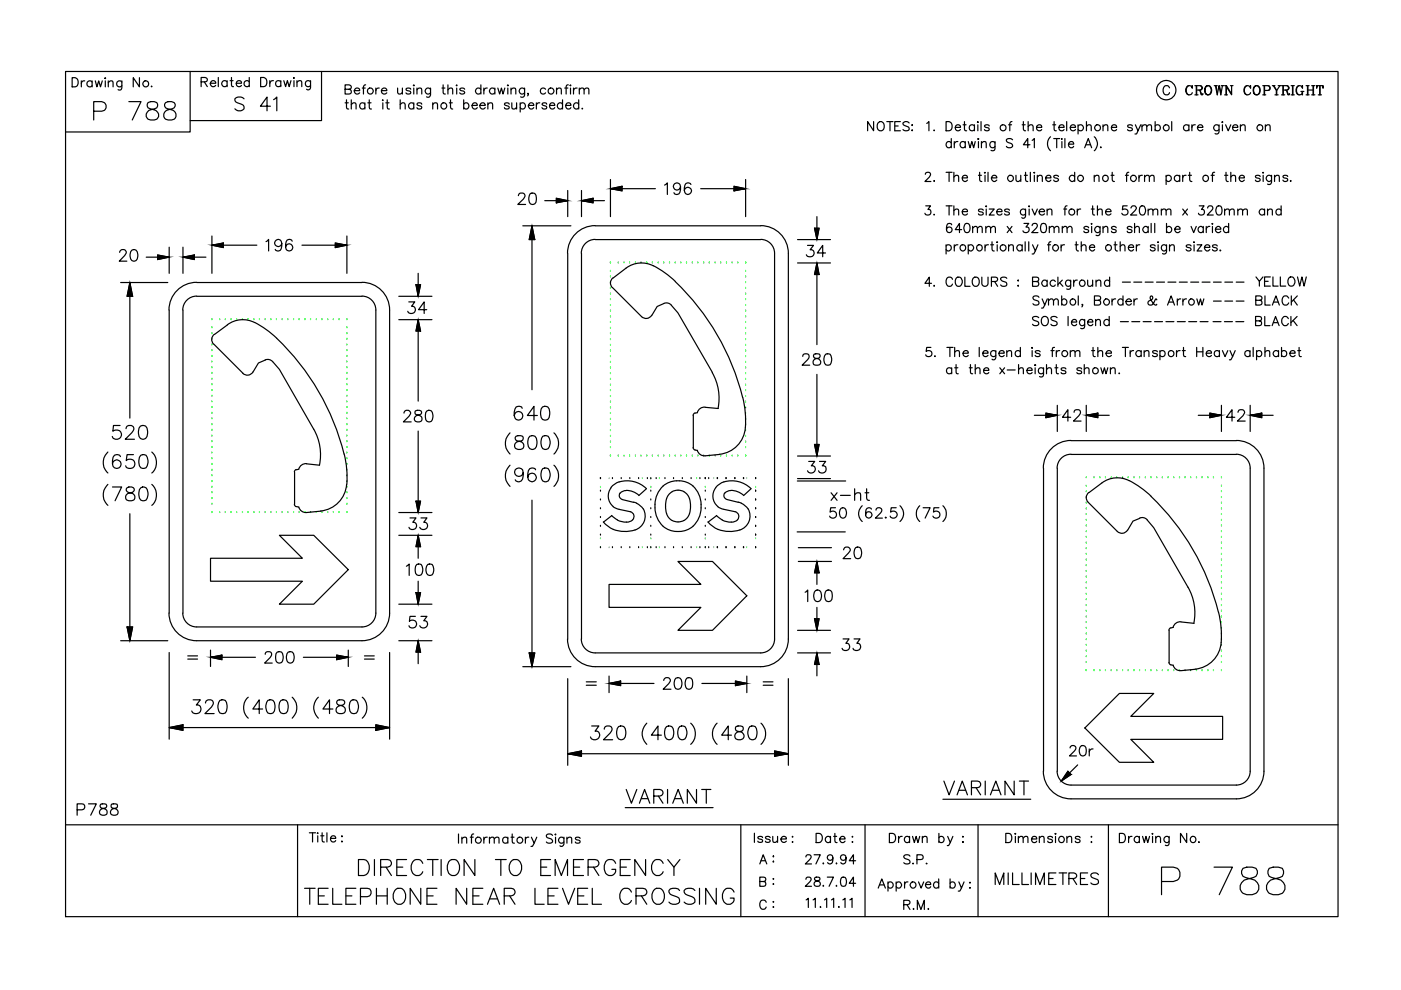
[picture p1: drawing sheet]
<svg xmlns="http://www.w3.org/2000/svg" width="297mm" height="210mm" viewBox="0 0 297 210" stroke-linecap="round" stroke-linejoin="round" font-family="sans-serif">
<g fill="none" stroke="#000" stroke-width=".25">
<path d="M13.9 15.2h269.8v179.2h-269.8zM15.3 16.5h.6a1.05 1.05 0 0 1 .7 .9 1.05 1.05 0 0 1-.7 1h-.6zM17.2 17.1v1.3M18 17.1a.58 .58 0 0 0-.8 .6M19.5 17.4a.62 .62 0 0 0-.9-.1 .62 .62 0 0 0 0 .9 .62 .62 0 0 0 .9 0M19.5 17.1v1.3M20.2 17.1l.3 1.3 .4-1.3 .4 1.3 .4-1.3M22.3 17.1v1.3M22.3 16.5v.2zM23 17.5l.4-.4 .5 .1 .1 1.2M23 17.1v1.3M25.8 17.1v1.8l-.3 .2-.5-.1"/>
<path d="M25.8 17.4a.62 .62 0 0 0-.9-.1 .62 .62 0 0 0 0 .9 .62 .62 0 0 0 .9 0M29.6 16.5v1.9l-1.3-1.9v1.9M32.1 18.2v.2l.1-.1M40.3 15.2v12.8h-26.4M42.6 17.4l1.2-.1 .2-.5-.5-.4h-.9v2M43.3 17.4l.7 1M44.6 17.7h1.1a.57 .57 0 0 0-.5-.6 .57 .57 0 0 0-.6 .6v.1a.63 .63 0 0 0 .5 .6 .63 .63 0 0 0 .6-.3M46.3 16.4v2M48.1 17.4a.64 .64 0 0 0-.9-.1 .64 .64 0 0 0 0 .9 .64 .64 0 0 0 .9-.1M48.1 17.1v1.3M48.8 17.1h.6M49.1 16.4v1.6l.1 .3 .3 .1"/>
<path d="M50.1 17.7h1.1a.6 .6 0 0 0-.8-.5 .6 .6 0 0 0-.2 .9 .62 .62 0 0 0 1 0M52.8 17.4a.62 .62 0 0 0-.9-.1 .62 .62 0 0 0 0 .9 .62 .62 0 0 0 .9-.1M52.8 16.4v2M55.3 16.4h.6a1.05 1.05 0 0 1 .7 1 1.05 1.05 0 0 1-.7 1h-.6zM57.2 17.1v1.3M58 17.1a.64 .64 0 0 0-.8 .6M59.5 17.4a.62 .62 0 0 0-.9-.1 .62 .62 0 0 0 0 .9 .62 .62 0 0 0 .9-.1M59.5 17.1v1.3M60.2 17.1l.4 1.3 .3-1.3 .4 1.3 .4-1.3M62.3 17.1v1.3M62.3 16.4v.2zM63 17.4l.4-.3 .5 .1 .1 1.2"/>
<path d="M63 17.1v1.3M65.8 17.1v1.5a.51 .51 0 0 1-.3 .4 .51 .51 0 0 1-.5-.1M65.8 17.4a.62 .62 0 0 0-.9-.1 .62 .62 0 0 0 0 .9 .62 .62 0 0 0 .9-.1M68.2 15.2v10.4h-27.9M73.2 18.9l1.1-.1 .2-.4-.5-.4h-.8v1.9h.8l.4-.1 .1-.5-.5-.4M75.1 19.2h1.2a.57 .57 0 0 0-.6-.6 .57 .57 0 0 0-.6 .6v.2a.63 .63 0 0 0 .5 .5 .63 .63 0 0 0 .7-.2M76.8 18.7h.6M77.5 18l-.3 .1-.1 .3v1.5M79.7 18.7v1.2M80.4 18.7a.58 .58 0 0 0-.7 .5M80.9 19.2h1.1a.62 .62 0 0 0-.6-.5 .62 .62 0 0 0-.6 .6 .62 .62 0 0 0 .5 .6l.7-.2M84.3 18.7l.1 1.2a.63 .63 0 0 0 .9-.3"/>
<path d="M85.3 18.7v1.2M87.1 18.9a.62 .62 0 0 0-1 0l.1 .2 .8 .3 .1 .3a.62 .62 0 0 1-1 0M87.7 18.7v1.2M87.7 18l.2 .1-.2 .1zM88.4 19l.5-.3 .4 .1 .1 1.1M88.4 18.7v1.2M91.3 18.7v1.5a.53 .53 0 0 1-.9 .3M91.3 18.9a.64 .64 0 0 0-1-.1 .64 .64 0 0 0 0 1 .64 .64 0 0 0 1-.1M93.7 18.7h.6M94 18v1.6v.3h.4M95 19l.4-.3 .5 .1 .1 1.1M95 18v1.9"/>
<path d="M96.8 18.7v1.2M96.8 18v.2zM98.5 18.9a.65 .65 0 0 0-1 0l.1 .2 .8 .3 .1 .3a.65 .65 0 0 1-1 0M102 18.9a.64 .64 0 0 0-1-.1 .64 .64 0 0 0 0 1 .64 .64 0 0 0 1-.1M102 18v1.9M102.6 18.7v1.2M103.3 18.7a.63 .63 0 0 0-.7 .5M104.9 18.9a.64 .64 0 0 0-.9-.1 .64 .64 0 0 0 0 1 .64 .64 0 0 0 .9-.1M104.9 18.7v1.2M105.6 18.7l.3 1.2 .4-1.2 .4 1.2 .3-1.2M107.7 18.7v1.2M107.7 18l.1 .1-.1 .1z"/>
<path d="M108.3 19l.5-.3 .5 .1 .1 1.1M108.3 18.7v1.2M111.2 18.7v1.5a.53 .53 0 0 1-.8 .3M111.2 18.9a.64 .64 0 0 0-.9-.1 .64 .64 0 0 0 0 1 .64 .64 0 0 0 .9-.1M112 19.9h-.1h.1l-.1 .4M115.7 18.9a.62 .62 0 0 0-.9-.1 .62 .62 0 0 0 0 1 .62 .62 0 0 0 .9-.1M118 19l.5-.3 .4 .1 .1 1.1M118 18.7v1.2M119.7 18.7h.7M120.5 18l-.4 .1-.1 .3v1.5M121 18.7v1.2M121 18v.2z"/>
<path d="M121.6 18.7v1.2M122.4 18.7a.64 .64 0 0 0-.8 .5M122.8 19l.5-.3 .5 .1v1.1M122.8 18.7v1.2M123.8 19l.5-.3 .5 .1 .1 1.1M248 18.6a.7 .7 0 0 0-.9-.4 .7 .7 0 0 0-.5 .7v.5a.69 .69 0 0 0 .6 .7 .69 .69 0 0 0 .8-.5M252.1 18.2a1.12 1.12 0 0 0 0 1.9M252.7 18.5l.1 .2v-.5l-.1 .3a.73 .73 0 0 0-.8-.3 .73 .73 0 0 0-.5 .7v.5a.72 .72 0 0 0 .6 .7 .72 .72 0 0 0 .8-.5M253.3 18.2h1.4a.44 .44 0 0 1 0 .8l-1 .1M253.6 18.2v1.9M253.7 18.2v1.9M254.2 19.1l.3 .2 .2 .6h.3"/>
<path d="M254.4 19.2l.2 .8 .3 .1 .1-.2M254.5 18.2l.3 .3-.1 .4-.2 .2M256 18.2a1.06 1.06 0 0 0-.6 .9 1.06 1.06 0 0 0 .6 1 .98 .98 0 0 0 .9-1 .98 .98 0 0 0-.9-.9 1.13 1.13 0 0 0 0 1.9M256.2 18.2a1.09 1.09 0 0 1 .6 .9 1.09 1.09 0 0 1-.6 1M257.4 18.2h.7M257.7 18.2l.4 1.9 .4-1.9 .3 1.9 .4-1.9M257.8 18.2l.3 1.4M258.5 18.2l.3 1.4M258.9 18.2h.6M259.6 18.2h.4M259.9 18.2v1.9M260.9 18.2h.5"/>
<path d="M261.1 19.9l-1.1-1.7v1.9M261.1 18.2v1.9l-1.1-1.7M264.4 18.2a1.12 1.12 0 0 0 0 1.9M265.1 18.5v.2v-.5v.3a.72 .72 0 0 0-.9-.3 .72 .72 0 0 0-.4 .7 .83 .83 0 0 0 .1 1 .83 .83 0 0 0 1 .1l.2-.4M266.3 18.2a1.01 1.01 0 0 0-.6 1 1.01 1.01 0 0 0 .8 .9 1.01 1.01 0 0 0 .7-1 1.01 1.01 0 0 0-.9-.9 1.13 1.13 0 0 0 0 1.9M266.5 18.2a1.13 1.13 0 0 1 0 1.9M267.7 18.2h1.1a.51 .51 0 0 1 .5 .5 .51 .51 0 0 1-.5 .5h-.7M268 18.2v1.9M268.1 18.2v1.9M268.8 18.2l.4 .3-.1 .5-.3 .2M269.8 18.2h.5M270 18.2l.6 1v.9"/>
<path d="M270.1 18.2l.6 1v.9M271 18.2h.5M271.4 18.2l-.7 1M271.7 18.2h1.4a.44 .44 0 0 1 0 .8l-1 .1M272 18.2v1.9M272.1 18.2v1.9M272.6 19.1l.3 .2 .3 .7 .2-.1M272.7 19.2l.4 .9h.2l.1-.2M272.9 18.2l.3 .3-.1 .4-.2 .2M273.7 18.2h.7M274 18.2v1.9M274.1 18.2v1.9"/>
<path d="M275.4 18.2a1.12 1.12 0 0 0 0 1.9M275.8 19.4h.7M276.1 18.5l.1 .2v-.5l-.1 .3a.7 .7 0 0 0-.8-.3 .7 .7 0 0 0-.5 .7v.5a.71 .71 0 0 0 .5 .7 .71 .71 0 0 0 .8-.2M276.1 19.4v.7M276.2 19.4v.7M276.9 18.2h.7M277.2 18.2v1.9M277.3 18.2v1.9M277.3 19.1h1.1M278.1 18.2h.7M278.4 18.2v1.9M278.5 18.2v1.9"/>
<path d="M279.2 18.2v.5v-.5h1.3v.5l-.1-.5M279.8 18.2v1.9M279.9 18.2v1.9M19.9 23.6h1.7a1.02 1.02 0 0 0 .9-1 1.02 1.02 0 0 0-.9-1.1h-1.7v3.9M27.3 21.5h2.6l-1.9 3.9M31.4 21.8a.78 .78 0 0 0 .4 1.2l.7 .2a1.11 1.11 0 0 1 1.1 1 1.11 1.11 0 0 1-.9 1.2h-.8a1.07 1.07 0 0 1-.9-.8 1.07 1.07 0 0 1 .6-1.2l1.3-.4a.78 .78 0 0 0 .3-1.2l-.5-.3h-.8zM35.1 21.8a.75 .75 0 0 0 .3 1.2l.8 .2a1.11 1.11 0 0 1 1.1 1.1 1.11 1.11 0 0 1-.9 1.1h-.7a1.1 1.1 0 0 1-1-1.1 1.1 1.1 0 0 1 1.1-1.1l.8-.2a.75 .75 0 0 0 .3-1.2l-.5-.3h-.7zM51.7 21a1.35 1.35 0 0 0-1.9 0 .69 .69 0 0 0 .5 .8l.9 .3a.74 .74 0 0 1 .5 1 1.26 1.26 0 0 1-1.9 0M57.3 22.5h-2.1l1.4-1.9v2.9M58 21.1l.7-.5v2.9M73.2 21.8h.6M73.5 21.2v1.5v.3l.4 .1"/>
<path d="M74.5 22.2l.4-.4 .5 .1 .1 1.2M74.5 21.2v1.9M77.4 22.1a.61 .61 0 0 0-.9-.1 .61 .61 0 0 0 0 .9 .61 .61 0 0 0 .9-.1M77.4 21.8v1.3M78 21.8h.7M78.3 21.2v1.5l.1 .3 .4 .1M81.2 21.8v1.3M81.2 21.2v.1zM81.8 21.8h.7M82.1 21.2v1.5l.1 .3 .4 .1M84.9 22.2l.4-.4 .5 .1 .1 1.2M84.9 21.2v1.9"/>
<path d="M87.7 22.1a.61 .61 0 0 0-.9-.1 .61 .61 0 0 0 0 .9 .61 .61 0 0 0 .9-.1M87.7 21.8v1.3M89.4 22.1a.57 .57 0 0 0-1 0l.3 .3 .6 .2 .1 .2a.57 .57 0 0 1-1 0M91.8 22.2l.4-.4 .5 .1 .1 1.2M91.8 21.8v1.3M95.3 21.8h.6M95.5 21.2v1.5l.1 .3 .4 .1M98.3 22.1a.61 .61 0 0 1 .9-.1 .61 .61 0 0 1 0 .9 .61 .61 0 0 1-.9-.1M98.3 21.2v1.9M100.1 22.4h1.1a.6 .6 0 0 0-.9-.5 .6 .6 0 0 0-.1 .9 .57 .57 0 0 0 1 0M101.7 22.4h1.2a.61 .61 0 0 0-.9-.6 .61 .61 0 0 0-.2 1 .6 .6 0 0 0 1.1 0M103.4 22.2l.5-.4 .5 .1 .1 1.2"/>
<path d="M103.4 21.8v1.3M108 22.1a.57 .57 0 0 0-1.1 0l.1 .2 .9 .3 .1 .2a.57 .57 0 0 1-1.1 0M108.5 21.8l.1 1.2 .5 .1 .4-.4M109.5 21.8v1.3M110.3 22.1a.61 .61 0 0 1 .9-.1 .61 .61 0 0 1 0 .9 .61 .61 0 0 1-.9-.1M110.3 21.8v1.9M112 22.4h1.2a.6 .6 0 0 0-.9-.5 .6 .6 0 0 0-.1 .9 .56 .56 0 0 0 .5 .3 .56 .56 0 0 0 .5-.3M113.7 21.8v1.3M114.4 21.8a.58 .58 0 0 0-.7 .6M115.9 22.1a.56 .56 0 0 0-.5-.3 .56 .56 0 0 0-.5 .3l.9 .5 .1 .2a.56 .56 0 0 1-.5 .3 .56 .56 0 0 1-.5-.3M116.5 22.4h1.1a.6 .6 0 0 0-.8-.5 .6 .6 0 0 0-.2 .9 .57 .57 0 0 0 1 0M119.3 22.1a.61 .61 0 0 0-.9-.1 .61 .61 0 0 0 0 .9 .61 .61 0 0 0 .9-.1"/>
<path d="M119.3 21.2v1.9M119.9 22.4h1.1a.6 .6 0 0 0-.8-.5 .6 .6 0 0 0-.2 .9 .57 .57 0 0 0 1 0M122.7 22.1a.61 .61 0 0 0-.9-.1 .61 .61 0 0 0 0 .9 .61 .61 0 0 0 .9-.1M122.7 21.2v1.9M123.5 22.9v.2v-.1M129.4 38.1v7.8M140.9 39.2l.6-.4v2.4M144.3 39.6a.76 .76 0 0 1-1 .7 .76 .76 0 0 1-.4-1.2 .76 .76 0 0 1 1.3 0 2.22 2.22 0 0 1-.3 2 .7 .7 0 0 1-1-.2M146.5 39.1a.7 .7 0 0 0-.7-.3 .7 .7 0 0 0-.6 .4 1.46 1.46 0 0 0 .6 2 .77 .77 0 0 0 .8-.6 .77 .77 0 0 0-.7-.9 .77 .77 0 0 0-.8 .7M155.6 39.5l2.5 .5-2.5 .5zM158.1 38.1v7.8M185.2 25.8v1.9l-1.2-1.9v1.9"/>
<path d="M186.2 26.1l.2-.2a.89 .89 0 0 1 1 .3 .89 .89 0 0 1 0 1.1 .73 .73 0 0 1-.8 .4 .73 .73 0 0 1-.6-.7zM188 25.8h1.3M188.7 25.8v1.9M189.7 26.7h.7M190.9 25.8h-1.2v1.9h1.2M192.8 26.1a.73 .73 0 0 0-.8-.4 .73 .73 0 0 0-.6 .5l.3 .3 .9 .4 .2 .6a.92 .92 0 0 1-1.4 0M193.3 26.5h.2zM193.3 27.6h.2zM196.2 37l.1-.3 .3-.2 .6 .2a.66 .66 0 0 1-.2 .8l-.9 1h1.3M196.5 26.2l.4-.4v1.9M198 27.6v.1l.1-.1M198 38.3v.2l.1-.1"/>
<path d="M200.6 25.8h.6a1.05 1.05 0 0 1 .7 1 1.05 1.05 0 0 1-.7 .9h-.6zM200.6 36.5h1.3M201.2 36.5v2M201.7 30.3a.61 .61 0 0 0-.9-.1 .61 .61 0 0 0 0 .9 .61 .61 0 0 0 .9-.1M201.7 29.4v1.9M202.2 37.5l.5-.3 .5 .1 .1 1.2M202.2 36.5v2M202.3 30v1.3M202.5 27h1.1a.6 .6 0 0 0-.8-.5 .6 .6 0 0 0-.2 1 .6 .6 0 0 0 1 0M203.1 30a.64 .64 0 0 0-.8 .6M204 37.7h1.1a.6 .6 0 0 0-.8-.5 .6 .6 0 0 0-.2 1 .57 .57 0 0 0 1 0M204.2 26.5h.6"/>
<path d="M204.5 25.8v1.6l.1 .2 .3 .1M204.7 30.3a.61 .61 0 0 0-1-.1 .61 .61 0 0 0 0 .9 .61 .61 0 0 0 1-.1M204.7 30v1.3M205.3 30l.4 1.3 .4-1.3 .3 1.3 .4-1.3M206.6 26.7a.62 .62 0 0 0-.9-.1 .62 .62 0 0 0 0 .9 .62 .62 0 0 0 .9 0M206.6 26.5v1.2M207.3 29.5h.2zM207.3 25.8l.1 .1-.1 .1zM207.3 26.5v1.2M207.4 30v1.3M207.4 37.2h.7M207.7 36.5v1.6l.1 .3 .4 .1"/>
<path d="M208 25.8v1.9M208.1 30.4l.4-.4 .5 .1 .1 1.2M208.1 30v1.3M208.7 36.6h.2zM208.8 37.2v1.3M209.5 36.5v2M209.7 26.7a.6 .6 0 0 0-1 0l.1 .2 .8 .3 .1 .3a.6 .6 0 0 1-1 0M210.2 37.7h1.1a.57 .57 0 0 0-.5-.6 .57 .57 0 0 0-.6 .6v.2a.61 .61 0 0 0 .5 .6 .61 .61 0 0 0 .6-.3M211 30l-.1 1.8-.3 .2-.5-.1M211 30.3a.61 .61 0 0 0-.9-.1 .61 .61 0 0 0 0 .9 .61 .61 0 0 0 .9-.1M213.8 26.5h.7M214.6 25.8l-.4 .1-.1 .3v1.5"/>
<path d="M214.7 29.6a.75 .75 0 0 0-1.3 .2l.4 .4 .7 .3 .2 .5a.84 .84 0 0 1-1.3 0M215.4 37.2l.1 1.2 .5 .1 .4-.4M216.4 37.2v1.3M216.7 26.5h.7M217 25.8v1.6l.1 .2 .3 .1M217.2 37.2h.6M217.4 36.5v1.6l.1 .3 .4 .1M218 26.8l.5-.3h.4l.1 1.2M218 25.8v1.9M218.4 30.7h-1.4l.9-1.3v1.9M218.5 36.5v2M218.8 29.8l.5-.4v1.9"/>
<path d="M219.3 36.5v.2zM219.3 37.2v1.3M219.8 27h1.1a.6 .6 0 0 0-.9-.5 .6 .6 0 0 0-.1 1 .62 .62 0 0 0 1 0M219.9 37.5l.5-.3 .5 .1 .1 1.2M219.9 37.2v1.3M221.7 37.7h1.1a.6 .6 0 0 0-.8-.5 .6 .6 0 0 0-.2 1 .57 .57 0 0 0 1 0M222.7 29a2.03 2.03 0 0 0 0 3M223.2 26.5h.6M223.4 29.4h1.3M223.5 25.8v1.6l.1 .2 .4 .1M224 29.4v1.9M224.4 37.4a.62 .62 0 0 0-1 0l.1 .2 .8 .3 .1 .3a.57 .57 0 0 1-1 0"/>
<path d="M224.5 27h1.1a.6 .6 0 0 0-.8-.5 .6 .6 0 0 0-.2 1 .62 .62 0 0 0 1 0M225.1 29.4v.1zM225.1 30v1.3M225.8 29.4v1.9M226.2 25.8v1.9M226.5 30.6h1.1v-.2a.64 .64 0 0 0-1.1-.1 .64 .64 0 0 0 .5 1h.3l.3-.3M226.9 27h1.1a.6 .6 0 0 0-.8-.5 .6 .6 0 0 0-.2 1 .62 .62 0 0 0 1 0M227.9 37.4a.64 .64 0 0 0-1-.1 .64 .64 0 0 0 0 1 .64 .64 0 0 0 1-.1M227.9 36.5v2M228.6 26.7a.64 .64 0 0 1 .9-.1 .64 .64 0 0 1 0 1 .64 .64 0 0 1-.9-.1M228.6 26.5v1.9M230 31.3l.7-1.9 .8 1.9"/>
<path d="M230.3 30.7h.9M230.3 26.8l.5-.3h.5l.1 1.2M230.3 25.8v1.9M232 29a1.95 1.95 0 0 1 0 3M232 37.5l.5-.3 .4 .1 .1 1.2M232 37.2v1.3M233.4 31.1l-.1 .1h.2M233.9 26.8l.4-.3h.5l.1 1.2M233.9 26.5v1.2M235.6 37.2h.6M235.6 27h1.1a.6 .6 0 0 0-.8-.5 .6 .6 0 0 0-.2 1 .62 .62 0 0 0 1 0M235.8 36.5v1.6l.1 .3 .4 .1"/>
<path d="M238.6 37.2h.6M239.3 36.5l-.3 .1-.1 .3v1.6M240.1 26.7a.62 .62 0 0 0-1 0 .9 .9 0 0 0 .9 .5l.1 .3a.62 .62 0 0 1-1 0M240.7 26.5l.6 1.2 .6-1.2M241.3 27.7l-.3 .6-.4 .1M241.5 37.2v1.3M242.1 26.8l.5-.3h.4l.1 1.2M242.1 26.5v1.2M242.2 37.2a.58 .58 0 0 0-.7 .5M242.7 37.5l.4-.3 .5 .1 .1 1.2M242.7 37.2v1.3M243.1 26.8l.5-.3h.5l.1 1.2"/>
<path d="M243.7 37.5l.5-.3 .4 .1 .1 1.2M244.9 26.7a.62 .62 0 0 1 .9-.1 .62 .62 0 0 1 0 .9 .62 .62 0 0 1-.9 0M244.9 25.8v1.9M247.2 37.4a.62 .62 0 0 1 .9-.1 .62 .62 0 0 1 0 1 .62 .62 0 0 1-.9-.1M247.2 37.2v1.9M248.4 25.8v1.9M250.1 37.4a.64 .64 0 0 0-.9-.1 .64 .64 0 0 0 0 1 .64 .64 0 0 0 .9-.1M250.1 37.2v1.3M250.8 37.2v1.3M251.5 37.2a.58 .58 0 0 0-.7 .5M251.9 37.2h.7M252.1 26.7a.64 .64 0 0 0-1-.1 .64 .64 0 0 0 0 1 .64 .64 0 0 0 1-.1"/>
<path d="M252.1 26.5v1.2M252.2 36.5v1.6l.1 .3 .4 .1M252.7 26.5v1.2M253.3 20.1h.7M253.4 26.5a.58 .58 0 0 0-.7 .5M253.9 27h1.1a.57 .57 0 0 0-.5-.6 .57 .57 0 0 0-.6 .6v.2a.63 .63 0 0 0 .5 .5 .63 .63 0 0 0 .6-.2M256.8 37.2h.6M257.5 36.5l-.4 .1v.3v1.6M258.5 26.5v1.4a.53 .53 0 0 1-.9 .4M258.5 26.7a.64 .64 0 0 0-1-.1 .64 .64 0 0 0 0 1 .64 .64 0 0 0 1-.1M259.2 26.5v1.2M259.2 25.8v.2z"/>
<path d="M259.6 20.1h.6M259.6 37.2h.7M259.9 26.5l.5 1.2 .6-1.2M259.9 36.5v1.6l.1 .3 .4 .1M261 37.5l.4-.3 .5 .1 .1 1.2M261 36.5v2M261.3 27h1.1a.6 .6 0 0 0-.8-.5 .6 .6 0 0 0-.2 1 .62 .62 0 0 0 1 0M262.7 37.7h1.1a.6 .6 0 0 0-.8-.5 .6 .6 0 0 0-.2 1 .56 .56 0 0 0 .5 .3 .56 .56 0 0 0 .5-.3M263 26.8l.5-.3h.4l.1 1.2M263 26.5v1.2M267.2 37.4a.62 .62 0 0 0-1 0 .9 .9 0 0 0 .9 .5l.1 .3a.57 .57 0 0 1-1 0M267.7 20.1h.7"/>
<path d="M267.8 37.2v1.3M267.8 36.5v.2zM268.3 26.8l.4-.3h.5l.1 1.2M268.3 26.5v1.2M269.6 37.2l-.1 1.7-.3 .2-.5-.1M269.6 37.4a.64 .64 0 0 0-.9-.1 .64 .64 0 0 0 0 1 .64 .64 0 0 0 .9-.1M270.2 37.5l.5-.3 .5 .1v1.2M270.2 37.2v1.3M270.3 20.1h.7M271.7 20.1h.7M273 37.4a.62 .62 0 0 0-1 0 .9 .9 0 0 0 .9 .5l.1 .3a.57 .57 0 0 1-1 0M273.7 38.3v.2v-.1"/>
<path d="M273.7 20.1h.7M276.9 20.1h.7M278.1 20.1h.7M279.5 20.1h.7M25.4 53.5l.1-.3 .3-.3 .8 .1a.55 .55 0 0 1 0 .8l-1.3 1.6h1.6M25.6 59.9h10M27.5 59.9v28.7M27.5 59.9l.6 2.9h-1.2zM28 53a.77 .77 0 0 1 1.1 .4 1.88 1.88 0 0 1-.3 1.8 .77 .77 0 0 1-1.1-.3 1.88 1.88 0 0 1 .3-1.9zM31 54.5h4.9M33.4 54.1l2.5 .4-2.5 .5zM35.9 52.4v5.6"/>
<path d="M38.8 52.4v5.6M38.8 54.5h4.9M38.8 54.5l2.4-.4v.9zM41.7 59.9a5.9 5.9 0 0 0-5.9 5.8M41.7 59.9h35.1M44.9 50v8M44.9 52h9.6M44.9 52l2.4-.5v1zM56.4 51.2l.6-.4v2.4M59.7 51.6a.76 .76 0 0 1-1 .7 .76 .76 0 0 1-.3-1.2 .76 .76 0 0 1 1.2 0 2.15 2.15 0 0 1-.2 2 .72 .72 0 0 1-1.1-.2M61.9 51.1a.68 .68 0 0 0-.6-.4 .68 .68 0 0 0-.6 .5 1.74 1.74 0 0 0 .2 1.9 .76 .76 0 0 0 1.1-.3 .76 .76 0 0 0-.5-1.1 .76 .76 0 0 0-.9 .7M64 52h9.5"/>
<path d="M71.1 51.5l2.4 .5-2.4 .5zM73.5 50v8M76.7 59.9a5.9 5.9 0 0 1 5.9 5.8v64.3M88.7 58v4.8M109.9 41.5l.1-.4a.81 .81 0 0 1 1.1-.1 .71 .71 0 0 1-.1 1.2l-1.2 1.1h1.6M110.8 47.9h10.2M112.5 41a.86 .86 0 0 1 1.1 .4 2.09 2.09 0 0 1-.2 1.8 .75 .75 0 0 1-1.2-.3 2.01 2.01 0 0 1 .3-1.9zM112.8 47.9l.6 2.9h-1.2zM112.8 47.9v34.7M115.5 42.5h4.9M118 42l2.4 .5-2.4 .5zM120.4 40.4v5.5"/>
<path d="M120.4 53.7v81.8M123.3 42.5l2.4-.5v1zM123.3 42.5h4.9M123.3 40.4v5.5M123.3 53.7v81.8M126.2 47.8a5.9 5.9 0 0 0-5.9 5.9M126.2 47.9h35.1M129.4 40l2.5-.5v1zM129.4 40h9.6M130 58.9a1.38 1.38 0 0 0-.2 2.1M132.7 56.9l-2.7 2M138.5 56.4a5.4 5.4 0 0 0-5.8 .4"/>
<path d="M138.5 56.3a20.5 20.5 0 0 1 4.7 3.4M143.2 59.7a51.1 51.1 0 0 1 14.2 24.5M148.6 40h9.5M161.3 47.8a5.9 5.9 0 0 1 5.8 5.9M164.2 53.7a2.88 2.88 0 0 0-2.9-2.9h-35.1a2.94 2.94 0 0 0-3 2.9M164.2 53.7v81.8M167.1 53.7v81.8M169.1 50.8h7M169.1 55.8h7M171.2 52h1.3l-.7 1a.77 .77 0 0 1 .8 .8 .77 .77 0 0 1-1.1 .6h-.3l-.2-.4M172.7 48.4h1l-.5 2.4zM173.2 45.9v4.9"/>
<path d="M173.2 55.8l.5 2.4h-1zM173.2 58.2v14.9M175 53.6h-1.7l1.1-1.6v2.4M196.3 43.6h1l-.6 .8a.64 .64 0 0 1 .7 .6 .64 .64 0 0 1-.6 .7 .64 .64 0 0 1-.7-.5M198 45.4v.1h.1M200.6 43.6h1.3M200.6 52.2a.62 .62 0 0 1 .9-.1 .62 .62 0 0 1 0 .9 .62 .62 0 0 1-.9-.1M200.6 51.9v1.9M201.2 43.6v2M201.8 47.7a.59 .59 0 0 0-.9-.2 1.19 1.19 0 0 0 .3 1.8 .6 .6 0 0 0 .7-.5 .6 .6 0 0 0-.6-.7 .6 .6 0 0 0-.6 .6M201.9 59.2a.69 .69 0 0 0-.7-.4 .69 .69 0 0 0-.6 .7v.4a.7 .7 0 0 0 .5 .8 .7 .7 0 0 0 .8-.5M202.2 44.7l.3-.3a.44 .44 0 0 1 .8 .3v.9"/>
<path d="M202.2 43.6v2M202.3 51.9v1.3M202.7 59a.74 .74 0 0 1 .8-.2 .74 .74 0 0 1 .5 .7v.4a.74 .74 0 0 1-.7 .8 .74 .74 0 0 1-.8-.8zM203.1 51.9a.64 .64 0 0 0-.8 .6M203.9 48.7h-1.4l.9-1.3v1.9M204 44.9h1.1a.6 .6 0 0 0-.8-.5 .6 .6 0 0 0-.2 .9 .62 .62 0 0 0 1 0M204.6 58.8v1.9h1.1M204.7 47.5a.64 .64 0 0 1 .9 .3 .98 .98 0 0 1-.7 1.5 1.24 1.24 0 0 1-.2-1.8zM205.3 52.2a.64 .64 0 0 1 .9-.1 .64 .64 0 0 1 0 .9 .64 .64 0 0 1-.9-.1M205.3 51.9v1.9M206.2 48.4l.5-.4 .5 .1v1.2M206.2 48v1.3"/>
<path d="M206.3 59a.74 .74 0 0 1 .8-.2 .74 .74 0 0 1 .5 .7 .86 .86 0 0 1-.2 .9 .86 .86 0 0 1-.9 .2 1.27 1.27 0 0 1-.2-1.6zM207.2 48.4l.5-.4 .5 .1 .1 1.2M208.2 58.8v1.4a.66 .66 0 0 0 .6 .5 .66 .66 0 0 0 .7-.5v-1.4M208.5 44.6a.62 .62 0 0 0-1.1 0 .9 .9 0 0 0 1 .4l.1 .3a.62 .62 0 0 1-1.1 0M208.8 51.9v1.3M209 48.4l.5-.4 .4 .1 .1 1.2M209 48v1.3M209 43.7h.2l-.1 .2zM209.1 44.3v1.3M209.6 51.9a.58 .58 0 0 0-.8 .6M209.7 44.3h1.1l-1.1 1.3h1.1M210 48.4l.5-.4 .5 .1v1.2"/>
<path d="M210 51.9h.7M210.2 59.7l1.1-.1 .2-.3-.1-.4-.4-.1h-.8v1.9M210.3 51.3v1.5l.1 .3 .4 .1M210.9 59.7l.6 1M211.3 44.9h1.1a.6 .6 0 0 0-.8-.5 .6 .6 0 0 0-.2 .9 .62 .62 0 0 0 1 0M211.4 51.3v.1zM211.4 51.9v1.3M213.5 59a.75 .75 0 0 0-1.4 .2l.4 .4 .6 .2a.47 .47 0 0 1 .4 .3 .47 .47 0 0 1-.2 .5 .91 .91 0 0 1-1.2-.2M213.5 48l1.1 1.3M213.8 52.3l.5-.4 .5 .1 .1 1.2M213.8 51.9v1.3M214 44.6a.62 .62 0 0 0-1 0l.1 .2 .7 .2a.33 .33 0 0 1 .1 .5 .7 .7 0 0 1-.9-.2"/>
<path d="M214.6 48l-1.1 1.3M215.8 59.5h.2l-.1 .1zM216.7 52.2a.64 .64 0 0 0-.9-.1 .64 .64 0 0 0 0 .9 .64 .64 0 0 0 .9-.1M216.7 51.9v1.3M217.1 47.4h1l-.6 .7a.65 .65 0 0 1 .7 .9 .65 .65 0 0 1-1.1 .2l-.2-.3M217.4 51.3v1.9M217.4 44.3v1.5a.49 .49 0 0 1-.3 .4 .49 .49 0 0 1-.5-.1M217.4 44.6a.62 .62 0 0 0-.9-.1 .62 .62 0 0 0 0 .9 .62 .62 0 0 0 .9-.1M218.1 43.7h.2l-.1 .2zM218.1 51.3v1.9M218.2 44.3v1.3M218.8 47.8l.1-.3 .3-.1 .7 .1a.66 .66 0 0 1-.2 .9l-.9 .9h1.3"/>
<path d="M218.8 44.3l.6 1.3 .5-1.3M218.9 59.7l1.2-.1 .1-.3-.1-.4-.3-.1h-.9v1.9h.9a.51 .51 0 0 0 .4-.5 .51 .51 0 0 0-.4-.5M218.9 51.9l.6 1.3 .6-1.3M219.5 53.2l-.4 .6h-.3M220.3 44.9h1.2a.62 .62 0 0 0-.7-.5 .62 .62 0 0 0-.6 .6 .62 .62 0 0 0 .6 .6l.7-.3M220.9 47.5a.64 .64 0 0 1 .9 .3 .99 .99 0 0 1-.6 1.5 1.06 1.06 0 0 1-.5-1.5zM222 44.7a.67 .67 0 0 1 .9-.3l.1 1.2M222 44.3v1.3M222 59.7a.63 .63 0 0 0-.9-.1 .63 .63 0 0 0 0 .9 .63 .63 0 0 0 .9-.1M222 59.4v1.3M222.1 51.9h.6M222.5 48.4l.4-.4 .5 .1 .1 1.2"/>
<path d="M222.5 48v1.3M222.8 51.3l-.3 .1-.2 .2v1.6M223.5 48.4l.5-.4 .4 .1 .1 1.2M223.7 59.7a.61 .61 0 0 0-.9-.1 .61 .61 0 0 0 0 .9 .61 .61 0 0 0 .9-.1M224.3 58.8v1.9M224.7 59.9l.7 .8M225 51.9v1.3M225.2 48.4l.5-.4 .5 .1v1.2M225.2 48v1.3M225.2 59.4l-.9 .9M225.5 44.3h.7M225.7 51.9a.58 .58 0 0 0-.7 .6"/>
<path d="M226.2 48.4l.5-.4 .5 .1 .1 1.2M226.2 43.6l-.3 .1-.1 .3v1.6M227 59.4l-.1 1.8-.3 .1h-.4M227 59.7a.61 .61 0 0 0-.9-.1 .61 .61 0 0 0 0 .9 .61 .61 0 0 0 .9-.1M227.6 59.4v1.3M227.9 51.9h.7M228.2 51.3v1.5l.1 .3 .4 .1M228.4 44.3v1.3M228.4 59.4a.64 .64 0 0 0-.8 .5M229.1 44.3a.58 .58 0 0 0-.7 .6M229.2 52.3l.5-.4 .4 .1 .2 1.2M229.2 51.3v1.9"/>
<path d="M230.6 59.4l.1 1.2 .5 .1 .5-.4M230.8 48.3a.57 .57 0 0 0-1 0 .9 .9 0 0 0 .9 .5l.1 .2a.57 .57 0 0 1-1 0M231 52.5h1.1a.6 .6 0 0 0-.9-.5 .6 .6 0 0 0-.1 .9 .57 .57 0 0 0 1 0M231.4 47.5h.1zM231.4 44.3h.6M231.5 48v1.3M231.7 43.6v1.6v.3l.4 .1M231.7 59.4v1.3M232.4 59.8l.4-.4 .5 .1 .1 1.2M232.4 59.4v1.3M232.7 44.7a.67 .67 0 0 1 .9-.3l.1 1.2M232.7 43.6v2"/>
<path d="M233.2 48v1.5a.53 .53 0 0 1-.8 .4M233.2 48.3a.63 .63 0 0 0-.9-.1 .63 .63 0 0 0 0 .9 .63 .63 0 0 0 .9-.1M233.9 48.4l.4-.4 .5 .1 .1 1.2M233.9 48v1.3M234.4 44.9h1.2a.62 .62 0 0 0-.7-.5 .62 .62 0 0 0-.6 .6 .62 .62 0 0 0 .6 .6l.7-.3M235.3 59.7a.61 .61 0 0 0-.9-.1 .61 .61 0 0 0 0 .9 .61 .61 0 0 0 .9-.1M235.3 58.8v1.9M236.2 51.9h.6M236.4 51.3v1.5l.2 .3 .3 .1M236.7 48.3a.57 .57 0 0 0-1.1 0 .9 .9 0 0 0 1 .5l.1 .2a.57 .57 0 0 1-1.1 0M237.5 52.3l.5-.4 .4 .1 .1 1.2M237.5 51.3v1.9"/>
<path d="M238 59.8h1.7M239 43.6h-.9l-.1 .9a.68 .68 0 0 1 1 0 .68 .68 0 0 1-.2 1 .68 .68 0 0 1-1-.3M239.2 52.5h1.1a.6 .6 0 0 0-.8-.5 .6 .6 0 0 0-.2 .9 .57 .57 0 0 0 1 0M239.8 44.1l.4-.5 .5 .1a.42 .42 0 0 1 .1 .7l-1.1 1.2h1.3M240 48.3a.57 .57 0 0 0-1 0 .9 .9 0 0 0 .9 .5l.1 .2a.57 .57 0 0 1-1 0M240.4 59.8h1.7M240.6 48.4l.4-.4 .5 .1 .1 1.2M240.6 47.4v1.9M240.9 51.9v1.3M241.7 51.9a.58 .58 0 0 0-.8 .6M241.9 43.7a.59 .59 0 0 1 .9 .3 .99 .99 0 0 1-.7 1.6 1.23 1.23 0 0 1-.2-1.9zM242.8 59.8h1.7"/>
<path d="M243.4 48.3a.63 .63 0 0 0-.9-.1 .63 .63 0 0 0 0 .9 .63 .63 0 0 0 .9-.1M243.4 48v1.3M243.4 44.7a.67 .67 0 0 1 1-.3v1.2M243.4 44.3v1.3M244.1 47.4v1.9M244.4 44.7a.67 .67 0 0 1 1-.3l.1 1.2M244.8 47.4v1.9M244.9 52.2a.62 .62 0 0 0-1 0 .9 .9 0 0 0 .9 .4l.1 .3a.57 .57 0 0 1-1 0M245.2 59.8h1.7M245.5 51.3v.1zM245.5 51.9v1.3M246.2 44.7l.4-.4 .5 .1 .1 1.2"/>
<path d="M246.2 44.3v1.3M247.2 44.7a.67 .67 0 0 1 1-.3l.1 1.2M247.3 48.3a.61 .61 0 0 1 .9-.1 .61 .61 0 0 1 0 .9 .61 .61 0 0 1-.9-.1M247.3 47.4v1.9M247.3 51.9v1.5a.53 .53 0 0 1-.8 .4M247.3 52.2a.62 .62 0 0 0-.9-.1 .62 .62 0 0 0 0 .9 .62 .62 0 0 0 .9-.1M247.6 59.8h1.7M248 52.3l.4-.4 .5 .1 .1 1.2M248 51.9v1.3M249.1 48.6h1.1a.57 .57 0 0 0-.6-.6 .57 .57 0 0 0-.5 .6v.2a.61 .61 0 0 0 .4 .5 .61 .61 0 0 0 .7-.3M250 59.8h1.7M250.8 44.3l1 1.3"/>
<path d="M251.8 44.3l-1 1.3M252.4 59.8h1.7M252.5 48l.6 1.3 .5-1.3M252.5 52.2a.65 .65 0 0 0-1 0l.3 .3 .6 .1 .1 .3a.6 .6 0 0 1-1 0M253.2 51.9v1.3M253.2 51.3v.1zM253.8 51.9h1l-1 1.3h1M254.3 43.6h1l-.6 .8a.64 .64 0 0 1 .7 .6 .64 .64 0 0 1-.6 .7 .64 .64 0 0 1-.7-.5M254.9 59.8h1.7M255.1 48.3a.61 .61 0 0 0-.9-.1 .61 .61 0 0 0 0 .9 .61 .61 0 0 0 .9-.1M255.1 48v1.3M255.4 52.5h1.1a.57 .57 0 0 0-.6-.6 .57 .57 0 0 0-.5 .6v.1a.61 .61 0 0 0 .4 .6 .61 .61 0 0 0 .7-.3"/>
<path d="M255.7 48v1.3M256 44.1l.1-.2a.58 .58 0 0 1 .6-.3 .58 .58 0 0 1 .4 .4v.4l-1.1 1.2h1.2M256.5 48a.72 .72 0 0 0-.8 .6M257.1 48v1.3M257.1 47.4v.1zM257.3 59.8h1.6M257.7 48.6h1.1a.61 .61 0 0 0-.8-.6 .61 .61 0 0 0-.2 1 .6 .6 0 0 0 1 0M258.1 43.7a.64 .64 0 0 1 .9 .3 .99 .99 0 0 1-.6 1.6 1.2 1.2 0 0 1-.3-1.9zM258.1 52.2a.62 .62 0 0 0-1 0 .9 .9 0 0 0 .9 .4l.1 .3a.57 .57 0 0 1-1 0M258.7 53v.2l.1-.1M259.6 44.7l.5-.4 .5 .1 .1 1.2M259.6 44.3v1.3"/>
<path d="M259.7 59.8h1.6M260.5 48.3a.61 .61 0 0 0-.9-.1 .61 .61 0 0 0 0 .9 .61 .61 0 0 0 .9-.1M260.5 47.4v1.9M260.7 44.7l.4-.4 .5 .1 .1 1.2M262.1 59.8h1.7M262.4 44.7l.3-.3a.44 .44 0 0 1 .8 .3v.9M262.4 44.3v1.3M263.5 44.7l.4-.4 .5 .1 .1 1.2M266.3 58.7l.7 .9 .8-.9M267 59.6v1.1M268.1 59.6h.8M268.1 44.6a.64 .64 0 0 0-.9-.1 .64 .64 0 0 0 0 .9 .64 .64 0 0 0 .9-.1"/>
<path d="M268.1 44.3v1.3M268.7 44.7l.3-.3a.44 .44 0 0 1 .8 .3v.9M268.7 44.3v1.3M269.3 58.7h-1.2v2h1.2M269.9 58.7v2h1.1M271.5 58.7v2h1.1M271.6 44.6a.62 .62 0 0 0-.9-.1 .62 .62 0 0 0 0 .9 .62 .62 0 0 0 .9-.1M271.6 43.6v2M273.4 58.8a.95 .95 0 0 1 1.1 .4 .95 .95 0 0 1-.2 1.2 .71 .71 0 0 1-.8 .2 .71 .71 0 0 1-.4-.7v-.7zM275.1 58.7l.5 2 .4-2 .5 2 .5-2M35.9 65.7v64.3M38.8 65.7v64.3"/>
<path d="M41.7 62.8a2.94 2.94 0 0 0-3 2.9M41.7 62.8h35.1M45.4 73l6.1 6.2M45.4 70.9a1.38 1.38 0 0 0-.1 2.1M48.2 68.9l-2.7 2M54 68.4a5.4 5.4 0 0 0-5.8 .5M54 68.4a25.4 25.4 0 0 1 8.2 7 51.1 51.1 0 0 1 10.7 20.9M56.2 76.3a1.38 1.38 0 0 1 1.6 .4l1.4 1.6 7.3 12.7M56.3 76.3l-1.5 .7-1.2 1.9a1.38 1.38 0 0 1-2.1 .2M76.7 62.8a2.94 2.94 0 0 1 3 2.9v64.3M84.6 62.8h7M84.6 67.8h7"/>
<path d="M86.7 64h1.2l-.6 .9a.79 .79 0 0 1 .8 1 .79 .79 0 0 1-1.1 .6l-.3-.2-.2-.3M88.2 60.4h1l-.5 2.4zM88.7 70.2v14.8M88.7 67.8l.5 2.4h-1zM90.5 65.7h-1.8l1.2-1.7v2.5M129.9 61l6.1 6.1M138.2 66.9a1.38 1.38 0 0 1-2.2 .2M142.3 64.7l1.4 1.6 7.4 12.7M142.3 64.7a1.33 1.33 0 0 0-1.5-.4l-1.5 .7-1.1 1.9M151 79a10.9 10.9 0 0 1 1.2 7.6M170.2 75.6l.1-.4a.75 .75 0 0 1 1.2 .3l-.3 .8-1.1 1.1h1.6M172.6 75.1a.51 .51 0 0 0 .3 .8 .87 .87 0 0 1 .9 .4 .87 .87 0 0 1 0 1 .97 .97 0 0 1-1.4-.3 .91 .91 0 0 1 1.1-1.1 .52 .52 0 0 0 .3-.8z"/>
<path d="M173.2 79.4v14.8M175.1 75.1a.82 .82 0 0 1 1.1 .4 2.01 2.01 0 0 1-.2 1.8 .86 .86 0 0 1-1.2-.3 1.88 1.88 0 0 1 .3-1.9zM197.4 73.7h-.9l-.1 .8a.69 .69 0 0 1 1 0 .69 .69 0 0 1-.1 1 .69 .69 0 0 1-1-.3M197.5 60.1h-1.4l.9-1.3v1.9M198 60.5v.1h.1M198.2 75.4l-.1 .1h.2M200.8 73.7h1.3M201.4 73.7v1.9M201.8 78.2a.62 .62 0 0 0-.9 0 .62 .62 0 0 0 0 .9 .62 .62 0 0 0 .9-.1M201.8 78v1.2M202.4 74.7l.5-.4 .4 .1 .1 1.2M202.4 73.7v1.9"/>
<path d="M202.4 78h.7M202.7 77.3v1.6l.1 .3h.4M204.2 74.9h1.1a.6 .6 0 0 0-.9-.5 .6 .6 0 0 0-.1 1 .62 .62 0 0 0 1 0M205.5 78h.6M205.8 77.3v1.6v.3h.4M206.8 78.4l.4-.4 .5 .1 .1 1.1M206.8 77.3v1.9M207.6 73.7v1.9M208.4 74.9h1.1a.6 .6 0 0 0-.9-.5 .6 .6 0 0 0-.1 1 .62 .62 0 0 0 1 0M208.5 78.5h1.1a.6 .6 0 0 0-.8-.5 .6 .6 0 0 0-.2 1 .62 .62 0 0 0 1 0M211.1 74.3v1.5a.49 .49 0 0 1-.3 .4 .49 .49 0 0 1-.5 0M211.1 74.6a.62 .62 0 0 0-.9-.1 .62 .62 0 0 0 0 .9 .62 .62 0 0 0 .9 0"/>
<path d="M211.8 74.9h1.1a.6 .6 0 0 0-.8-.5 .6 .6 0 0 0-.2 1 .62 .62 0 0 0 1 0M212 78l1 1.2M213 78l-1 1.2M213.5 74.7l.4-.4 .5 .1 .1 1.2M213.5 74.3v1.3M213.5 78.4h1.7M215.9 60.5v.2zM216 78.4l.4-.4 .5 .1 .1 1.1M216 77.3v1.9M216.3 74.6a.62 .62 0 0 0-.9-.1 .62 .62 0 0 0 0 .9 .62 .62 0 0 0 .9 0M216.3 73.7v1.9M217.7 78.5h1.1a.6 .6 0 0 0-.8-.5 .6 .6 0 0 0-.2 1 .62 .62 0 0 0 1 0"/>
<path d="M218.8 73.7v.2zM218.8 74.3v1.3M219.5 77.3l.1 .1-.1 .1zM219.5 78v1.2M220.2 67.4a.75 .75 0 0 0-1.3 .2l.4 .3 .6 .2a.48 .48 0 0 1 .3 .6 .84 .84 0 0 1-1.3 0M220.3 63a.71 .71 0 0 0-.7-.3 .71 .71 0 0 0-.6 .5l.2 .3 .7 .3a.47 .47 0 0 1 .4 .3 .47 .47 0 0 1-.2 .5 .87 .87 0 0 1-1.1-.2M220.5 74.6a.65 .65 0 0 0-1 0l.3 .3 .6 .2 .1 .3a.65 .65 0 0 1-1 0M221 67.4a.74 .74 0 0 1 .8-.3 .74 .74 0 0 1 .5 .7 .86 .86 0 0 1-.2 1 .86 .86 0 0 1-.9 .2 1.27 1.27 0 0 1-.2-1.6zM221 63.4l.5 1.3 .6-1.3M221.2 78v1.5a.51 .51 0 0 1-.3 .4 .51 .51 0 0 1-.5-.1M221.2 78.2a.62 .62 0 0 0-.9 0 .62 .62 0 0 0 0 .9 .62 .62 0 0 0 .9-.1M221.5 64.7l-.4 .6h-.3"/>
<path d="M221.9 78.4l.4-.4 .5 .1 .1 1.1M221.9 77.3v1.9M222.3 63.8l.5-.4 .4 .1 .2 1.2M222.3 63.4v1.3M222.8 74.3h.7M223.4 63.8l.4-.4 .5 .1 .1 1.2M223.6 73.7h-.4l-.1 .3v1.6M223.7 78h.6M224 74.3v1.3M224 77.3v1.6v.3h.4M224.1 67.4a.75 .75 0 0 0-1.3 .2l.4 .3 .5 .2a.48 .48 0 0 1 .4 .6 .84 .84 0 0 1-1.3 0M224.7 74.3a.58 .58 0 0 0-.7 .6"/>
<path d="M225.1 63.7a.61 .61 0 0 1 .9-.1 .61 .61 0 0 1 0 .9 .61 .61 0 0 1-.9-.1M225.1 62.7v2M226 78.2a.62 .62 0 0 0-1 0 .9 .9 0 0 0 .9 .5l.1 .3a.62 .62 0 0 1-1 0M226.5 67.1v1.9M226.9 74.7a.67 .67 0 0 1 1-.3v1.2M226.9 74.3v1.3M227.2 68.3h1.1v-.2a.64 .64 0 0 0-1.1 0 .64 .64 0 0 0 .4 .9h.3l.4-.3M227.9 74.7a.67 .67 0 0 1 1-.3l.1 1.2M228.6 62.7v2M229.3 78.2a.62 .62 0 0 0-1 0 .9 .9 0 0 0 .9 .5l.1 .3a.62 .62 0 0 1-1 0M229.5 64.6h-.1h.1l-.1 .5M229.9 78.4l.4-.4 .5 .1 .1 1.1"/>
<path d="M229.9 77.3v1.9M230 67.7v1.5a.53 .53 0 0 1-.9 .4M230 68a.61 .61 0 0 0-.9-.1 .61 .61 0 0 0 0 .9 .61 .61 0 0 0 .9-.1M230.6 68.3h1.1v-.2a.64 .64 0 0 0-1.1 0 .64 .64 0 0 0 .5 .9h.3l.3-.3M231.5 74.3h.6M231.7 73.7v1.5l.1 .3 .4 .1M232 63.7l1.2-.1 .2-.3-.1-.4-.4-.2h-.9v2h.9l.4-.2v-.7l-.4-.1M232.3 68.1l.5-.4 .4 .1 .1 1.2M232.3 67.7v1.3M232.8 74.7a.67 .67 0 0 1 .9-.3l.1 1.2M232.8 73.7v1.9M233.4 78l.4 1.2 .4-1.2 .3 1.2 .4-1.2"/>
<path d="M234.5 74.9h1.1a.57 .57 0 0 0-.5-.6 .57 .57 0 0 0-.6 .6v.2a.63 .63 0 0 0 .5 .5 .63 .63 0 0 0 .6-.2M235.2 68a.63 .63 0 0 0-1-.1 .63 .63 0 0 0 0 1 .63 .63 0 0 0 1-.2M235.2 67.1v1.9M235.4 78.4l.5-.4 .5 .1v1.1M235.4 78v1.2M235.8 63.4v1.3M236.5 63.4a.73 .73 0 0 0-.7 .5M237.3 79.1l-.1 .1h.2M237.5 68.2h1.7M238 73.7h1.2M238.1 63.7a.61 .61 0 0 0-.9-.1 .61 .61 0 0 0 0 .9 .61 .61 0 0 0 .9-.1M238.1 62.7v2"/>
<path d="M238.6 73.7v1.9M238.7 63.9h1.2a.61 .61 0 0 0-.9-.5 .61 .61 0 0 0-.2 1 .6 .6 0 0 0 1.1 0M239.6 74.3v1.3M240 68.2h1.7M240.3 74.3a.63 .63 0 0 0-.7 .6M240.4 63.4v1.3M241.1 63.4a.65 .65 0 0 0-.7 .5M241.9 74.6a.64 .64 0 0 0-.9-.1 .64 .64 0 0 0 0 .9 .64 .64 0 0 0 .9 0M241.9 74.3v1.3M242.4 68.2h1.7M242.6 74.7l.4-.4 .5 .1 .1 1.2M242.6 74.3v1.3"/>
<path d="M244.8 68.2h1.7M245.3 63.6l-.3-.2-.3 .7a.61 .61 0 0 1-.8 .6 .61 .61 0 0 1-.4-.8l.8-.5a.39 .39 0 0 0-.2-.7l-.2 .1a1.61 1.61 0 0 0 .9 1.8l.3 .1 .2-.2M245.4 74.6a.62 .62 0 0 0-1 0 .9 .9 0 0 0 .9 .5l.1 .3a.62 .62 0 0 1-1 0M245.9 74.6a.62 .62 0 0 1 .9-.1 .62 .62 0 0 1 0 .9 .62 .62 0 0 1-.9 0M245.9 74.3v2M247.2 68.2h1.7M247.5 64.7l.8-2 .7 2M247.8 64.1h1M249.4 74.3v1.3M249.6 68.2h1.7M249.6 63.4v1.3M250.2 74.3a.64 .64 0 0 0-.8 .6"/>
<path d="M250.3 63.4a.65 .65 0 0 0-.7 .5M250.7 74.3h.6M250.8 63.4v1.3M250.9 73.7v1.5l.1 .3 .4 .1M251.6 63.4a.73 .73 0 0 0-.8 .5M252 68.2h1.7M253.7 73.7v1.9M253.7 74.6h1.3M253.8 63.4l.3 1.3 .4-1.3 .4 1.3 .3-1.3M254.4 68.2h1.7M255 73.7v1.9M255.7 74.9h1.2a.6 .6 0 0 0-.9-.5 .6 .6 0 0 0-.2 1 .62 .62 0 0 0 1.1 0"/>
<path d="M257.2 68.2h1.7M257.3 63.8h1.6M258.5 74.6a.62 .62 0 0 0-.9-.1 .62 .62 0 0 0 0 .9 .62 .62 0 0 0 .9 0M258.5 74.3v1.3M259.2 74.3l.5 1.3 .6-1.3M259.6 68.2h1.7M259.7 63.8h1.6M260.8 74.3l.5 1.3 .6-1.3M261.3 75.6l-.3 .7h-.3M262 68.2h1.7M262.1 63.8h1.7M265 74.6a.62 .62 0 0 0-.9-.1 .62 .62 0 0 0 0 .9 .62 .62 0 0 0 .9 0"/>
<path d="M265 74.3v1.3M265.7 73.7v1.9M266.2 68l1.1-.1 .2-.3-.1-.3-.4-.2h-.8v1.9h.8l.4-.1v-.7l-.4-.2M266.2 63.7l1.1-.1 .3-.3-.1-.4-.4-.2h-.9v2h.9a.51 .51 0 0 0 .5-.5 .51 .51 0 0 0-.5-.5M266.4 74.6a.62 .62 0 0 1 .9-.1 .62 .62 0 0 1 0 .9 .62 .62 0 0 1-.9 0M266.4 74.3v2M268.2 67.1v1.9h1.1M268.2 74.7a.67 .67 0 0 1 .9-.3l.1 1.2M268.2 73.7v1.9M268.2 62.7v2h1.1M269.7 69l.7-1.9 .8 1.9M269.8 64.7l.7-2 .7 2"/>
<path d="M270 68.4h.9M270.1 64.1h.9M271.1 74.6a.64 .64 0 0 0-1-.1 .64 .64 0 0 0 0 .9 .64 .64 0 0 0 1 0M271.1 74.3v1.3M271.7 74.6a.62 .62 0 0 1 .9-.1 .62 .62 0 0 1 0 .9 .62 .62 0 0 1-.9 0M271.7 73.7v1.9M273.1 67.6a.72 .72 0 0 0-.8-.5 .72 .72 0 0 0-.5 .8 .87 .87 0 0 0 .2 .8 .87 .87 0 0 0 .9 .3l.2-.4M273.2 63.2a.72 .72 0 0 0-.8-.5 .72 .72 0 0 0-.6 .8v.5a.72 .72 0 0 0 .6 .7 .72 .72 0 0 0 .8-.5M273.5 74.9h1.1a.6 .6 0 0 0-.9-.5 .6 .6 0 0 0-.1 1 .62 .62 0 0 0 1 0M273.7 67.1v1.9M273.8 62.7v2M274.2 67.9l.8 1.1"/>
<path d="M274.2 63.6l.9 1.1M275 67.1l-1.3 1.3M275.1 62.7l-1.3 1.4M275.1 74.3h.7M275.4 73.7v1.5l.1 .3 .4 .1M22.9 95.8a3 3 0 0 0 0 4.5M25.5 90.2h-1.4l-.2 1.2a1.05 1.05 0 0 1 1.5 0 1.05 1.05 0 0 1 0 1.5 1.05 1.05 0 0 1-1.5-.1l-.1-.3M25.5 96.8a.87 .87 0 0 0-.8-.4 .87 .87 0 0 0-.7 .5 2.15 2.15 0 0 0 .3 2.3 .91 .91 0 0 0 1.3-.4 .91 .91 0 0 0-.6-1.3 .91 .91 0 0 0-1.2 .8M26.7 90.9a.65 .65 0 0 1 .6-.7h.5a.69 .69 0 0 1 .5 1.1l-1.7 1.8h1.9M28.3 96.4h-1.4l-.1 1.3a1.03 1.03 0 0 1 1.5-.1 1.03 1.03 0 0 1-.2 1.6 1.03 1.03 0 0 1-1.5-.4M29.8 90.3a.98 .98 0 0 1 1.4 .5 2.4 2.4 0 0 1-.3 2.2 .91 .91 0 0 1-1.4-.5 2.4 2.4 0 0 1 .3-2.2zM29.9 96.5a.93 .93 0 0 1 1.3 .4 2.3 2.3 0 0 1-.2 2.3 .97 .97 0 0 1-1.4-.4 2.5 2.5 0 0 1 .3-2.3z"/>
<path d="M32.2 95.8a3 3 0 0 1 0 4.5M62.8 99.5l-.4 .6 .1 7 .3 .3M63.3 99.5l-.5 .1M66.5 91a10.9 10.9 0 0 1 1.2 7.6M67.7 98.6l-2.7-.3a1.55 1.55 0 0 0-1.6 1.2M73 96.3a20.5 20.5 0 0 1 .5 6.4M85.7 87.6l.2-.5 .2-.1 .7 .1a.52 .52 0 0 1 .1 .8l-1.4 1.6h1.7M88.1 87.1a.51 .51 0 0 0 .2 .8 1.02 1.02 0 0 1 1.2 1.1 .84 .84 0 0 1-1 .5 .84 .84 0 0 1-.6-.9 1.14 1.14 0 0 1 1.1-.7l.3-.1 .1-.5a.95 .95 0 0 0-1.3-.2zM88.7 91.4v14.9M90.5 87.1a.75 .75 0 0 1 1.2 .4 2.01 2.01 0 0 1-.2 1.8 .8 .8 0 0 1-1.2-.3 2.21 2.21 0 0 1 .2-1.9zM108.1 91.8a3 3 0 0 0 0 4.5M108.1 98.6a3 3 0 0 0 0 4.5"/>
<path d="M109.4 92.5l-.2 .5a1.53 1.53 0 0 0 1.4 .7 .83 .83 0 0 1 .5 .9 .83 .83 0 0 1-.7 .7 .99 .99 0 0 1-1.3-.6 .92 .92 0 0 1 .9-1.1l.5-.1a.6 .6 0 0 0 .3-1l-.4-.1zM110.7 86.6a.83 .83 0 0 0-.8-.5 .83 .83 0 0 0-.7 .6 2.05 2.05 0 0 0 .2 2.2 .91 .91 0 0 0 1.4-.4 .91 .91 0 0 0-.6-1.2 .91 .91 0 0 0-1.2 .8M112.3 92.5a.98 .98 0 0 1 1.4 .4 2.4 2.4 0 0 1-.3 2.2 .91 .91 0 0 1-1.4-.4 2.4 2.4 0 0 1 .3-2.2zM113.6 99.6a.88 .88 0 0 0-1.3-.2 2.65 2.65 0 0 0-.3 2.3 .91 .91 0 0 0 1.5 .2 .91 .91 0 0 0-.3-1.5 .91 .91 0 0 0-1.3 .8M113.9 88.1h-2.1l1.4-2v3M115 86.3a.98 .98 0 0 1 1.4 .4 2.5 2.5 0 0 1-.3 2.2 .98 .98 0 0 1-1.4-.4 2.46 2.46 0 0 1 .3-2.2zM115.1 92.5a.97 .97 0 0 1 1.4 .4 2.23 2.23 0 0 1-.3 2.2 .9 .9 0 0 1-1.4-.4 2.56 2.56 0 0 1 .3-2.2zM115.1 99.4a.97 .97 0 0 1 1.4 .4 2.23 2.23 0 0 1-.3 2.2 .9 .9 0 0 1-1.4-.4 2.56 2.56 0 0 1 .3-2.2zM117.4 91.8a3 3 0 0 1 0 4.5M117.4 98.6a3 3 0 0 1 0 4.5M147 94.9l.2 .4 .7 .2M147 88.1v6.8"/>
<path d="M147.8 95.5a1.54 1.54 0 0 0 1.7 1.1M147.9 87.5l-.8 .2-.1 .4M149.5 86.3a1.55 1.55 0 0 0-1.7 1.2M149.5 86.4l2.8 .2M152.5 96.4l-3 .2M157.5 84.2a20.5 20.5 0 0 1 .5 6.5M158 90.7a6.1 6.1 0 0 1-5.5 5.6M169.1 96.7h7M171.5 97.8h1.2l-.7 1a.82 .82 0 0 1 .8 1.1 .82 .82 0 0 1-1.3 .3l-.3-.4M172.7 94.2h1l-.5 2.5zM173.8 97.8h1.3l-.8 1a.78 .78 0 0 1 .9 .9 .78 .78 0 0 1-1.1 .6l-.3-.1-.3-.4M219.3 88.1h4.9"/>
<path d="M221.2 99.3v64.2M221.8 87.6l2.4 .5-2.4 .5zM224.2 85.9v5.6M224.2 99.3v64.2M227 88.5h-1.7l1.1-1.6v2.4M227.1 96.3a2.94 2.94 0 0 0-3 3M227.1 93.4a5.9 5.9 0 0 0-5.9 5.9M227.1 96.4h35M227.1 93.4h35M227.7 87.4l.1-.3a.86 .86 0 0 1 1.2 0 .85 .85 0 0 1-.3 1l-1.1 1.2h1.6M230.3 85.9v5.6M230.3 88.1h4.9"/>
<path d="M230.3 88.1l2.5-.5v1zM254.1 88.1h4.9M256.5 87.6l2.5 .5-2.5 .5zM259 85.9v5.6M261.8 88.5h-1.8l1.2-1.6v2.4M262.1 93.4a5.9 5.9 0 0 1 5.9 5.9M262.1 96.3a2.94 2.94 0 0 1 3 3M262.5 87.4l.1-.3a.81 .81 0 0 1 1-.1 .53 .53 0 0 1 .2 .8l-1.4 1.5h1.6M265.1 88.1l2.4-.5v1zM265.1 85.9v5.6M265.1 88.1h4.8M265.1 99.3v64.2a2.94 2.94 0 0 1-3 3"/>
<path d="M268 99.3v64.2a5.9 5.9 0 0 1-5.9 5.9M22.9 102.7a3 3 0 0 0 0 4.4M23.8 103.3h2l-1.4 2.9M26.9 103.4a.57 .57 0 0 0 .3 1 1.18 1.18 0 0 1 1.4 1.2l-.1 .3a1.18 1.18 0 0 1-1.9-.3 .92 .92 0 0 1 .9-1.1l.5-.1a.57 .57 0 0 0 .3-1l-.4-.1zM27.5 108.9v26.9M29.9 103.4a.88 .88 0 0 1 1.3 .4 2.3 2.3 0 0 1-.2 2.2 .97 .97 0 0 1-1.4-.4 2.4 2.4 0 0 1 .3-2.2zM32.2 102.7a3 3 0 0 1 0 4.4M44.6 118.4h19.5l-4.9-4.9h7.3l7.3 7.3-7.3 7.3h-7.3l4.9-4.9h-19.5zM62.9 107.4l.4 .1M63.4 107.5a1.55 1.55 0 0 0 1.6 1.2l3-.3M73.5 102.7a6.1 6.1 0 0 1-5.5 5.6M84.6 113.5h7"/>
<path d="M84.6 108.7h7M86.9 109.8h1.3l-.7 .9a.79 .79 0 0 1 .8 1 .79 .79 0 0 1-1 .6l-.4-.2-.2-.3M88.2 106.3h1l-.5 2.4zM88.4 119.7a.81 .81 0 0 1 1.1 .4 1.91 1.91 0 0 1-.2 1.8 .8 .8 0 0 1-1.2-.4 2.21 2.21 0 0 1 .3-1.8zM88.7 113.5v4.9M88.7 113.5l.5 2.4h-1zM89.3 109.8h1.2l-.7 .9a.79 .79 0 0 1 .9 1 .79 .79 0 0 1-1.1 .6l-.3-.2-.3-.3M90.7 119.7a.82 .82 0 0 1 1.1 .4 1.91 1.91 0 0 1-.2 1.8 .8 .8 0 0 1-1.2-.4 1.88 1.88 0 0 1 .3-1.8zM110.9 100.2a.92 .92 0 0 1-1.3 .7 .92 .92 0 0 1-.3-1.4 .92 .92 0 0 1 1.5 .1 2.65 2.65 0 0 1-.3 2.4 .85 .85 0 0 1-1.3-.3M112.8 106v35.4M127.3 101.5h.1M127.3 104.1h.1"/>
<path d="M127.3 106h.1M127.3 107.9h.1M127.3 109.7h.1M127.3 111.6h.1M127.3 113.5h.1M127.3 116.1h.1M127.9 110.7l.8 .7 1.4 .9M129.6 103.4a2.86 2.86 0 0 0 .4 4M129.7 109.3l-1.8 1.4M129.9 116.1h.1M129.9 101.5h.1M130 107.4l.9 .5 2.8 .6"/>
<path d="M131.3 102.2l-.8 .3-1 .9M131.3 102.2a5.9 5.9 0 0 1 5.7 1.4M131.5 104.5a.87 .87 0 0 0 .4 1.4l2.4 .6M131.5 104.6a2.97 2.97 0 0 1 4 .4M131.7 116.1h.1M131.7 101.5h.1M133.5 116.1h.1M133.5 101.5h.1M133.6 108.5a1.13 1.13 0 0 1 .8 1.3 1.13 1.13 0 0 1-1.2 .9 4 4 0 0 1-3.5-1.4M134.3 106.5l.7 .2M135 106.7l.6 .4 .8 .8M135.4 116.1h.1"/>
<path d="M135.4 101.5h.1M136.4 107.9a3.2 3.2 0 0 1-3.1 4.7h-2l-1.3-.4M137 103.6l-1.6 1.5M137.3 116.1h.1M137.3 101.5h.1M138 101.5h.1M138 104.1h.1M138 106h.1M138 107.9h.1M138 109.7h.1M138 111.6h.1M138 113.5h.1"/>
<path d="M138 116.1h.1M138.9 107.7a4.9 4.9 0 0 0 4.5 5M138.9 106.9v.8M139.1 116.1h.1M139.1 101.5h.1M141 116.1h.1M141 101.5h.1M141.3 108.9l.6 1 .6 .5M142.5 104.3a4 4 0 0 0-1.2 4.6M142.8 116.1h.1M142.8 101.5h.1M143.4 101.9a4.8 4.8 0 0 0-4.5 5"/>
<path d="M143.5 101.9a4.8 4.8 0 0 1 3.4 1.1M144.7 116.1h.1M144.7 101.5h.1M145 104.2a2.73 2.73 0 0 0-2.5 0M145 104.3a4 4 0 0 1 1.2 4.6M146.2 108.9a2.56 2.56 0 0 1-3.7 1.5M146.5 116.1h.1M146.5 101.5h.1M146.9 103l.8 1 .6 1.1 .3 1.8M146.9 111.6a4.7 4.7 0 0 1-3.4 1.1M148.4 116.1h.1M148.4 101.5h.1"/>
<path d="M148.6 106.9v.8M148.6 107.7l-.3 1.8-.6 1.1-.8 1M149.5 101.5h.1M149.5 104.1h.1M149.5 106h.1M149.5 107.9h.1M149.5 109.7h.1M149.5 111.6h.1M149.5 113.5h.1M149.5 116.1h.1M150.1 110.7a6.2 6.2 0 0 0 6.8 1.7M150.3 116.1h.1"/>
<path d="M150.3 101.5h.1M151.8 103.4a2.86 2.86 0 0 0 .4 4M151.9 109.3l-1.8 1.4M152.1 116.1h.1M152.1 101.5h.1M152.2 107.4l.9 .5 2.8 .6a1.13 1.13 0 0 1 .7 1.3 1.13 1.13 0 0 1-1.2 .9 4 4 0 0 1-3.5-1.4M153.5 102.2a5.9 5.9 0 0 1 5.7 1.4M153.5 102.2l-.8 .3-.9 .9M153.6 104.5a.87 .87 0 0 0 .5 1.4M153.7 104.6a2.97 2.97 0 0 1 3.9 .4M153.9 116.1h.1M153.9 101.5h.1"/>
<path d="M154.1 105.9l2.5 .6M155.8 116.1h.1M155.8 101.5h.1M156.5 106.5a3 3 0 0 1 2.5 2.8 3 3 0 0 1-2.1 3.1M157.6 116.1h.1M157.6 101.5h.1M157.7 116.1h.1M157.7 101.5h.1M159.2 103.6l-1.5 1.5M160.2 116.1h.1M160.2 113.5h.1M160.2 111.6h.1"/>
<path d="M160.2 109.7h.1M160.2 107.9h.1M160.2 106h.1M160.2 104.1h.1M160.2 101.5h.1M169 112.8h10.2M169.1 102h10.2M169.1 101.5h7M169.3 119h7M169.3 116.1h7M173.2 119v4.9M173.2 119l.5 2.5h-1z"/>
<path d="M176.2 104.5l1.3 1.6M177.1 107.7h-1l-.1 .9a.77 .77 0 0 1 1.2-.1 .77 .77 0 0 1-.2 1.2 .77 .77 0 0 1-1.1-.3M177.5 104.5l-1.3 1.6M178.2 105h2.1M178.3 107.8a.66 .66 0 0 1 1 .3 1.11 1.11 0 0 1-.7 1.8 1.35 1.35 0 0 1-.3-2.1zM178.9 116.6l.2-.5 .2-.1 .7 .1a.52 .52 0 0 1 .1 .8l-1.4 1.5h1.7M181.2 104.9a.89 .89 0 0 1 1.2-.3l.1 1.5M181.2 103.6v2.5M181.4 116.1a.75 .75 0 0 1 1.2 .4 2.01 2.01 0 0 1-.3 1.8 .75 .75 0 0 1-1.1-.3 2.01 2.01 0 0 1 .2-1.9zM182.8 107.2a2.2 2.2 0 0 0 0 3.4M183.4 104.5h.8M183.7 103.6v2l.2 .4 .4 .1"/>
<path d="M184.8 107.9a.63 .63 0 0 0-.7-.3 .63 .63 0 0 0-.5 .5 1.29 1.29 0 0 0 .6 1.8 .67 .67 0 0 0 .7-.7 .67 .67 0 0 0-.7-.7 .67 .67 0 0 0-.7 .6M185.7 108.2l.2-.4a.71 .71 0 0 1 1 .1 .72 .72 0 0 1-.2 .9l-1.1 1.1h1.5M187.8 109.6l-.1 .1 .1 .2 .1-.2M190 107.7h-1.1l-.1 .9a.79 .79 0 0 1 1.2-.1 .79 .79 0 0 1-.1 1.2 .79 .79 0 0 1-1.2-.3M190.8 107.2a2.2 2.2 0 0 1 0 3.4M195 107.2a2.29 2.29 0 0 0 0 3.4M195.7 107.7h1.5l-1.1 2.2M199.1 107.7h-1.1l-.1 .9a.78 .78 0 0 1 1.2 0 .78 .78 0 0 1-.2 1.2 .78 .78 0 0 1-1.1-.4M199.9 107.2a2.29 2.29 0 0 1 0 3.4M230.9 104.4a1.38 1.38 0 0 0-.2 2.1l6.2 6.2M233.6 102.4l-2.7 2M239.4 101.9a5.4 5.4 0 0 0-5.8 .5"/>
<path d="M239.4 101.9a20.5 20.5 0 0 1 4.7 3.3M241.6 109.8a1.38 1.38 0 0 1 1.6 .4M241.7 109.9l-1.5 .6-1.2 1.9a1.38 1.38 0 0 1-2.1 .3M243.2 110.2l1.4 1.7 7.3 12.6M244 105.3a50.5 50.5 0 0 1 14.8 26.9 12 12 0 0 1-.6 6.5 6.2 6.2 0 0 1-4.8 3.2l-3 .3a1.54 1.54 0 0 1-1.7-1.2h-.4M25.6 135.8h10M26.9 132.9h1.2l-.6 2.9zM35.9 138.3v18.4M39.8 139.1h2.1M39.8 139.7h2.1M44.6 137.8v3.5M44.6 139.4h9.6"/>
<path d="M44.6 139.4l2.4-.5v1zM56.2 138.7l.1-.3a.82 .82 0 0 1 1.2 0 .85 .85 0 0 1-.3 1l-1.1 1.2h1.6M58.8 138.3a.85 .85 0 0 1 1.1 .3 2.01 2.01 0 0 1-.2 1.9 .8 .8 0 0 1-1.2-.4 2.21 2.21 0 0 1 .3-1.8zM61.1 138.3a.85 .85 0 0 1 1.1 .3 1.88 1.88 0 0 1-.2 1.9 .77 .77 0 0 1-1.2-.4 1.88 1.88 0 0 1 .3-1.8zM64.3 139.4h9.5M71.4 138.9l2.4 .5-2.4 .5zM73.8 137.8v3.5M77.3 139.1h2M77.3 139.7h2M79.7 130a2.94 2.94 0 0 1-3 2.9h-35a2.94 2.94 0 0 1-3-2.9M82.6 130a5.9 5.9 0 0 1-5.9 5.8h-35a5.9 5.9 0 0 1-5.9-5.8M82.6 138.3v18.4"/>
<path d="M84.6 135.8h7M84.6 128.1h7M86.2 120.1l.6-.5v2.4M88.1 130.7h-1.2l-.1 1a.86 .86 0 0 1 1.3 0 .86 .86 0 0 1-.1 1.3 .86 .86 0 0 1-1.3-.3M88.2 125.6h1l-.5 2.5zM88.7 123.2v4.9M88.7 135.8v4.9M88.7 135.8l.5 2.5h-1zM89.3 130.7h1.2l-.7 .9a.68 .68 0 0 1 .8 .8 .88 .88 0 0 1-.7 .7 .88 .88 0 0 1-.9-.4M112.2 138.4h1.2l-.6 3zM129.1 123.9h19.5l-4.9-4.9h7.4l7.2 7.3-7.2 7.3h-7.4l4.9-4.8h-19.5zM164.2 135.5a2.94 2.94 0 0 1-2.9 2.9h-35.1a2.94 2.94 0 0 1-3-2.9"/>
<path d="M167.1 135.5a5.9 5.9 0 0 1-5.8 5.9h-35.1a5.9 5.9 0 0 1-5.9-5.9M169.1 138.4h7M169.1 133.6h7M170.7 125.6l.6-.5v2.5M172.7 131.2h1l-.5 2.4zM172.9 125.2a.77 .77 0 0 1 1.1 .4 1.88 1.88 0 0 1-.2 1.8 .77 .77 0 0 1-1.2-.3 1.88 1.88 0 0 1 .3-1.9zM173.2 128.8v4.8M173.2 138.4v4.9M173.2 138.4l.5 2.5h-1zM175.2 125.2a.8 .8 0 0 1 1.2 .4 2.21 2.21 0 0 1-.3 1.8 .77 .77 0 0 1-1.1-.3 2.01 2.01 0 0 1 .2-1.9zM178.7 135.5h1.3l-.7 .9a.82 .82 0 0 1 .8 1.2 .82 .82 0 0 1-1.4 .1l-.2-.2M181.1 135.5h1.2l-.6 .9a.79 .79 0 0 1 .8 .9 .79 .79 0 0 1-1.1 .6l-.5-.2v-.2"/>
<path d="M248.2 133.1l-.4 .5 .1 7.1 .4 .3M250.4 131.8a1.55 1.55 0 0 0-1.7 1.2l-.4 .1M250.4 131.9l2.8 .3M251.9 124.5a10.9 10.9 0 0 1 1.2 7.6M35.9 154.3h46.7M35.9 154.3l2.9-.6v1.2zM41 148.4h1.5l-.9 1.1a.94 .94 0 0 1 1 1.1 .94 .94 0 0 1-1.3 .7l-.3-.1-.3-.5M43.6 149.1a.65 .65 0 0 1 .5-.7h.6a.69 .69 0 0 1 .4 1.1l-1.7 1.8h2M46.6 148.5a.97 .97 0 0 1 1.4 .4 2.67 2.67 0 0 1-.2 2.3 .97 .97 0 0 1-1.4-.5 2.3 2.3 0 0 1 .2-2.2zM52.6 147.8a3 3 0 0 0 0 4.5M55.7 150.3h-2.1l1.4-1.9v2.9M56.8 148.5a.97 .97 0 0 1 1.4 .4 2.5 2.5 0 0 1-.3 2.3 .93 .93 0 0 1-1.4-.5 2.3 2.3 0 0 1 .3-2.2z"/>
<path d="M59.6 148.5a.98 .98 0 0 1 1.4 .4 2.5 2.5 0 0 1-.3 2.3 .98 .98 0 0 1-1.4-.5 2.46 2.46 0 0 1 .3-2.2zM61.9 147.8a3 3 0 0 1 0 4.5M67.5 147.8a3 3 0 0 0 0 4.5M70.6 150.3h-2.1l1.4-1.9v2.9M71.6 148.5l-.2 .6 .4 .4a1.24 1.24 0 0 1 1.4 1.2 1.02 1.02 0 0 1-1.1 .6 1.02 1.02 0 0 1-.8-1 1.41 1.41 0 0 1 1.4-.8l.2-.1 .2-.6a1.1 1.1 0 0 0-1.5-.3zM74.5 148.5a.93 .93 0 0 1 1.3 .4 2.32 2.32 0 0 1-.2 2.3 .97 .97 0 0 1-1.4-.5 2.46 2.46 0 0 1 .3-2.2zM76.8 147.8a3 3 0 0 1 0 4.5M79.7 153.7l2.9 .6-2.9 .6zM110.8 141.4h10.2M120.4 159.8l2.9-.6v1.2zM120.4 159.8h46.7M120.4 143.9v18.4"/>
<path d="M124.3 144.6h2.1M124.3 145.3h2.1M125.4 153.9h1.6l-.8 1.1a.95 .95 0 0 1 1 1.1 .95 .95 0 0 1-1.3 .7l-.5-.1-.2-.4M128.1 154.6a.65 .65 0 0 1 .6-.7h.5a.69 .69 0 0 1 .4 1.1l-1.7 1.8h2M129.1 144.9l2.5-.5v1zM129.1 143.3v3.6M129.1 144.9h9.6M131.2 154.1a.98 .98 0 0 1 1.4 .4 2.4 2.4 0 0 1-.3 2.2 .91 .91 0 0 1-1.4-.4 2.4 2.4 0 0 1 .3-2.2zM137.1 153.3a3 3 0 0 0 0 4.5M140.2 155.9h-2.1l1.4-2v2.9M140.7 144.3l.2-.4 .3-.2 .7 .1a.55 .55 0 0 1 .1 .8l-1.4 1.5h1.7M141.3 154.1a.98 .98 0 0 1 1.4 .4 2.4 2.4 0 0 1-.3 2.2 .91 .91 0 0 1-1.4-.4 2.4 2.4 0 0 1 .3-2.2z"/>
<path d="M143.3 143.8a.8 .8 0 0 1 1.2 .3 1.88 1.88 0 0 1-.3 1.9 .77 .77 0 0 1-1.1-.3 2.01 2.01 0 0 1 .2-1.9zM144.1 154.1a.93 .93 0 0 1 1.4 .4 2.23 2.23 0 0 1-.3 2.2 .9 .9 0 0 1-1.4-.4 2.4 2.4 0 0 1 .3-2.2zM145.6 143.8a.8 .8 0 0 1 1.2 .3 2.21 2.21 0 0 1-.3 1.9 .75 .75 0 0 1-1.1-.3 2.01 2.01 0 0 1 .2-1.9zM146.4 153.3a3 3 0 0 1 0 4.5M148.8 144.9h9.5M152 153.3a3 3 0 0 0 0 4.5M155.1 155.9h-2.1l1.4-2v2.9M155.9 144.4l2.4 .5-2.4 .5zM156.1 154.1a.6 .6 0 0 0 .3 .9 1.18 1.18 0 0 1 1.3 1.3 1.01 1.01 0 0 1-1.1 .6 1.01 1.01 0 0 1-.8-1 1.27 1.27 0 0 1 1.4-.9 .61 .61 0 0 0 .3-.9l-.5-.2zM158.3 143.3v3.6M159 154.1a.97 .97 0 0 1 1.4 .4 2.56 2.56 0 0 1-.3 2.2 .9 .9 0 0 1-1.4-.4 2.23 2.23 0 0 1 .3-2.2zM161.3 153.3a3 3 0 0 1 0 4.5"/>
<path d="M161.8 144.6h2.1M161.8 145.3h2.1M164.2 159.2l2.9 .6-2.9 .6zM167.1 143.9v18.4M226.9 158.6l.1-.3 .3-.2h.4a.54 .54 0 0 1 .3 .8l-1.2 1.4h1.4M229.2 158.2a.7 .7 0 0 1 1 .3 1.9 1.9 0 0 1-.2 1.6 .69 .69 0 0 1-1-.2 1.6 1.6 0 0 1 .2-1.7zM230 154.3l7.3-7.3h7.3l-4.9 4.9h19.5v4.9h-19.5l4.9 4.8h-7.3zM230.9 158.8v1.5M231.7 158.8a.72 .72 0 0 0-.8 .6M13.9 174.9h269.8M16.4 171.7h1a.67 .67 0 0 0 .6-.5 .67 .67 0 0 0-.2-.7l-1.4-.1v2.4M18.8 170.4h1.6l-1.2 2.4"/>
<path d="M21.4 170.5l-.2 .5 .4 .3a1.02 1.02 0 0 1 1.1 1.1 .84 .84 0 0 1-.9 .5 .84 .84 0 0 1-.7-.9 1.36 1.36 0 0 1 1.4-.8l.1-.4a.97 .97 0 0 0-1.2-.3zM23.6 170.5a.51 .51 0 0 0 .3 .8 1.02 1.02 0 0 1 1.1 1.1 .84 .84 0 0 1-.9 .5 .84 .84 0 0 1-.7-.9 1.36 1.36 0 0 1 1.4-.8v-.7zM63.1 174.9v19.5M65.6 176.6h1.3M66.3 176.6v1.9M67.4 177.2v1.3M67.4 176.6v.1zM68 177.2h.7M68.3 176.6v1.5l.1 .3 .4 .1M69.3 176.6v1.9M70.1 177.8h1.1a.6 .6 0 0 0-.9-.5 .6 .6 0 0 0-.1 .9 .57 .57 0 0 0 1 0M72.4 177.3h.2z"/>
<path d="M72.5 178.4h.1l-.1 .1zM97.2 176.8v2M97.9 177.8l.5-.3 .5 .1v1.2M97.9 177.5v1.3M99.7 177.5h.6M100.4 176.8l-.3 .1-.1 .3v1.6M102.6 177.5v1.3M103.3 177.5a.58 .58 0 0 0-.7 .6M103.8 177.8l.4-.3 .5 .1 .1 1.2M103.8 177.5v1.3M104.8 177.8l.5-.3 .4 .1 .1 1.2M107.7 177.8a.62 .62 0 0 0-.9-.1 .62 .62 0 0 0 0 .9 .62 .62 0 0 0 .9-.1"/>
<path d="M107.7 177.5v1.3M108.3 177.5h.7M108.6 176.8v1.6l.1 .3 .4 .1M111.4 177.5v1.3M112.1 177.5a.58 .58 0 0 0-.7 .6M112.7 177.5l.6 1.3 .5-1.3M113.3 178.8l-.4 .7h-.3M117.2 177.1a.73 .73 0 0 0-.8-.3 .73 .73 0 0 0-.6 .5l.2 .3 .9 .3 .3 .6a.92 .92 0 0 1-1.4 0M117.8 177.5v1.3M117.8 176.8v.2zM119.6 177.5v1.5a.54 .54 0 0 1-.9 .3M119.6 177.8a.64 .64 0 0 0-1-.1 .64 .64 0 0 0 0 .9 .64 .64 0 0 0 1-.1"/>
<path d="M120.2 177.8l.3-.2a.44 .44 0 0 1 .7 .2v1M120.2 177.5v1.3M123 177.8a.62 .62 0 0 0-1 0 .9 .9 0 0 0 .9 .4l.1 .3a.62 .62 0 0 1-1 0M132.6 171.2h18.6M132.8 167.4l1.1 2.9 1.1-2.9M135.6 170.3l1.1-2.9 1.1 2.9M136 169.3h1.3M138.6 168.8h1.3a.7 .7 0 0 0 .7-.7 .7 .7 0 0 0-.7-.7h-1.3v2.9M139.6 168.8l1 1.5M141.5 167.4v2.9M142.6 170.3l1.2-2.9 1.1 2.9M143.1 169.3h1.4"/>
<path d="M147.7 167.4v2.9l-2-2.9v2.9M148.8 167.4h1.9M149.7 167.4v2.9M157.1 174.9v19.5M159.9 176.7v1.9M161.7 177.6a.6 .6 0 0 0-1 0l.3 .3 .4 .1a.33 .33 0 0 1 .2 .5 .7 .7 0 0 1-.9-.1M163.3 177.6a.62 .62 0 0 0-1 0l.2 .3 .7 .2 .1 .3a.62 .62 0 0 1-1 0M163.8 177.3l.1 1.2 .5 .1 .5-.4M164.9 177.3v1.3M165.6 177.9h1.1a.57 .57 0 0 0-.5-.6 .57 .57 0 0 0-.6 .6v.2a.63 .63 0 0 0 .4 .5 .63 .63 0 0 0 .7-.2M168 177.4h.1zM168 178.5h.1z"/>
<path d="M173 176.7h.7a1.02 1.02 0 0 1 .7 1 1.02 1.02 0 0 1-.7 .9h-.7zM176.1 177.6a.61 .61 0 0 0-.9-.1 .61 .61 0 0 0 0 .9 .61 .61 0 0 0 .9 0M176.1 177.3v1.3M176.8 177.3h.6M177 176.7v1.6l.1 .3h.4M178 177.9h1.2a.6 .6 0 0 0-.9-.5 .6 .6 0 0 0-.1 1 .56 .56 0 0 0 .5 .3 .56 .56 0 0 0 .5-.3M180.7 177.4h.1zM180.7 178.5h.1zM183.4 174.9v19.5M188.6 176.7h.6a1.04 1.04 0 0 1 .7 1 1.04 1.04 0 0 1-.7 .9h-.6zM190.5 177.3v1.3M191.3 177.3a.64 .64 0 0 0-.8 .6"/>
<path d="M192.8 177.6a.61 .61 0 0 0-.9-.1 .61 .61 0 0 0 0 .9 .61 .61 0 0 0 .9 0M192.8 177.3v1.3M193.5 177.3l.4 1.3 .3-1.3 .4 1.3 .4-1.3M195.6 177.7l.4-.4 .5 .1 .1 1.2M195.6 177.3v1.3M199.1 177.6a.61 .61 0 0 1 .9-.1 .61 .61 0 0 1 0 .9 .61 .61 0 0 1-.9 0M199.1 176.7v1.9M199.9 169.5h18.6M200.1 165.6l1.1 2.9 1.2-2.9M200.9 177.3l.6 1.3 .5-1.3M201.5 178.6l-.4 .7h-.3M202.9 168.5l1.1-2.9 1.1 2.9"/>
<path d="M203.3 167.6h1.4M204.1 177.4h.2zM204.1 178.4l.2 .2h-.2zM206 167l1.7-.1a.74 .74 0 0 0 0-1.2l-1.7-.1v2.9M206.9 167l1 1.5M207.4 174.9v19.5M208.9 165.6v2.9M210 168.5l1.1-2.9 1.1 2.9M210.4 167.6h1.4M213.2 176.7h.7a1.04 1.04 0 0 1 .6 1 1.04 1.04 0 0 1-.6 .9h-.7zM215 165.6v2.9l-1.9-2.9v2.9M215.3 176.7v.2z"/>
<path d="M215.3 177.3v1.3M215.9 177.7l.5-.4 .4 .1 .1 1.2M215.9 177.3v1.3M216.1 165.6h2M216.9 177.7l.5-.4 .5 .1v1.2M217.1 165.6v2.9M218.7 177.9h1.1a.6 .6 0 0 0-.8-.5 .6 .6 0 0 0-.2 1 .57 .57 0 0 0 1 0M220.4 177.7l.4-.4 .5 .1 .1 1.2M220.4 177.3v1.3M221.2 163.5a5.9 5.9 0 0 0 5.9 5.9h35M223.2 177.6a.57 .57 0 0 0-1.1 0l.1 .2 .9 .3 .1 .3a.57 .57 0 0 1-1.1 0M223.8 176.7l.1 .1-.1 .1z"/>
<path d="M223.8 177.3v1.3M224.1 163.5a2.94 2.94 0 0 0 3 3h35M226.2 177.7l.5-.4 .4 .1 .1 1.2M226.2 177.3v1.3M226.4 163.5l.7 .7-2.1 1.4zM228.5 162.2l-3.5 3.4M229 177.6a.57 .57 0 0 0-1 0l.1 .2a.9 .9 0 0 1 .9 .5v.1a.57 .57 0 0 1-1 0M231.3 177.4h.2zM231.4 178.4v.2zM235 174.9v19.5M237.3 176.7h.7a1.04 1.04 0 0 1 .6 1 1.04 1.04 0 0 1-.6 .9h-.7zM239.3 177.3v1.3"/>
<path d="M240 177.3a.58 .58 0 0 0-.7 .6M241.6 177.6a.61 .61 0 0 0-.9-.1 .61 .61 0 0 0 0 .9 .61 .61 0 0 0 .9 0M241.6 177.3v1.3M242.2 177.3l.4 1.3 .4-1.3 .3 1.3 .4-1.3M244.4 176.7v.2zM244.4 177.3v1.3M245 177.7l.5-.4 .4 .1 .2 1.2M245 177.3v1.3M247.9 177.3l-.1 1.8-.3 .2-.4-.1M247.9 177.6a.61 .61 0 0 0-.9-.1 .61 .61 0 0 0 0 .9 .61 .61 0 0 0 .9 0M251.6 176.7v1.9l-1.3-1.9v1.9M254.2 178.4l-.1 .2h.2"/>
<path d="M64.6 188.3h2.2M65.7 188.3v3.4M67.5 189.9h1.3M69.6 188.3h-2.1v3.4h2.1M70.5 188.3v3.4h2M73.3 189.9h1.3M75.5 188.3h-2.2v3.4h2.2M76 182.2h1.1a1.8 1.8 0 0 1 1.2 1.7 1.8 1.8 0 0 1-1.2 1.7h-1.1zM76.4 190.1h1.5a.94 .94 0 0 0 .8-.6 .94 .94 0 0 0-.3-1l-2-.2v3.4M79.4 182.2v3.4M79.8 189.9h2.3M79.8 188.3v3.4"/>
<path d="M80.7 183.9h1.5a.86 .86 0 0 0 .8-1l-.4-.5-1.9-.2v3.4M81.8 183.9l1.2 1.7M82.1 188.3v3.4M83.7 188.8a1.27 1.27 0 0 1 1.4-.4 1.27 1.27 0 0 1 .9 1.2 1.49 1.49 0 0 1-.3 1.6 1.49 1.49 0 0 1-1.7 .4 2.05 2.05 0 0 1-.3-2.8zM84.1 183.9h1.3M86.2 182.2h-2.1v3.4h2.1M89.2 188.3v3.4l-2.2-3.4v3.4M89.6 183a1.27 1.27 0 0 0-1.4-.8 1.27 1.27 0 0 0-1 1.3 1.5 1.5 0 0 0 .3 1.7 1.5 1.5 0 0 0 1.7 .3l.4-.7M90.5 189.9h1.3M90.6 182.2h2.3M91.8 182.2v3.4M92.6 188.3h-2.1v3.4h2.1"/>
<path d="M93.5 182.2v3.4M95.1 182.7a1.27 1.27 0 0 1 1.5-.4 1.27 1.27 0 0 1 .8 1.2 1.49 1.49 0 0 1-.3 1.6 1.49 1.49 0 0 1-1.6 .4 2.18 2.18 0 0 1-.4-2.8zM98.9 188.3v3.4l-2.2-3.4v3.4M100.3 189.9h1.3M100.7 182.2v3.4l-2.3-3.4v3.4M102.4 188.3h-2.1v3.4h2.1M103.3 191.7l1.4-3.4 1.2 3.4M103.9 190.6h1.6M105 182.2h2.3M106.2 182.2v3.4M106.9 189.9h1.5a.86 .86 0 0 0 .8-.9l-.3-.5-2-.2v3.4M108 189.9l1.2 1.8"/>
<path d="M108.3 182.7a1.27 1.27 0 0 1 1.4-.4 1.27 1.27 0 0 1 .9 1.2 1.49 1.49 0 0 1-.3 1.6 1.49 1.49 0 0 1-1.7 .4 2.05 2.05 0 0 1-.3-2.8zM113.4 188.3v3.4h2M114.7 183.9h1.2M116.2 189.9h1.3M116.7 182.2h-2v3.4h2M117.7 185.6v-3.4l1.3 3.4 1.3-3.4v3.4M118.3 188.3h-2.1v3.4h2.1M119.3 188.3l1.2 3.4 1.3-3.4M121.6 183.9h1.3M122.5 189.9h1.3M123.7 182.2h-2.1v3.4h2.1M124.6 188.3h-2.1v3.4h2.1"/>
<path d="M124.7 183.9h1.5a.86 .86 0 0 0 .8-1l-.4-.5-1.9-.2v3.4M125.6 188.3v3.4h1.9M125.8 183.9l1.2 1.7M130.5 183a1.24 1.24 0 0 0-1.4-.8 1.24 1.24 0 0 0-1 1.3 1.91 1.91 0 0 0 1 2.1 1.15 1.15 0 0 0 1.4-1.3h-.8M131.5 183.9h1.3M133.6 182.2h-2.1v3.4h2.1M133.9 189.1a1.27 1.27 0 0 0-1.5-.8 1.27 1.27 0 0 0-1 1.3 1.49 1.49 0 0 0 .3 1.6 1.49 1.49 0 0 0 1.7 .4l.5-.7M134.8 189.9h1.5l.5-.1a.78 .78 0 0 0 0-1.3l-2-.2v3.4M136 189.9l1.1 1.8M136.9 182.2v3.4l-2.3-3.4v3.4M138.6 188.8a1.27 1.27 0 0 1 1.4-.4 1.27 1.27 0 0 1 .9 1.2 1.49 1.49 0 0 1-.4 1.6 1.49 1.49 0 0 1-1.6 .4 2.05 2.05 0 0 1-.3-2.8zM140.6 183a1.27 1.27 0 0 0-1.4-.8 1.27 1.27 0 0 0-1.1 1.3 1.49 1.49 0 0 0 .4 1.6 1.49 1.49 0 0 0 1.6 .4l.5-.7"/>
<path d="M141.6 182.2l1.3 1.7 1.3-1.7M142.9 183.9v1.7M144.1 188.8a1.51 1.51 0 0 0-2.3 0 .92 .92 0 0 0 .7 1l1.4 .6 .2 .9a1.51 1.51 0 0 1-2.3 0M147.3 188.8a1.55 1.55 0 0 0-2.3 0 .9 .9 0 0 0 .7 1l1 .3a.91 .91 0 0 1 .6 1.2 1.55 1.55 0 0 1-2.3 0M148.3 188.3v3.4M151.9 188.3v3.4l-2.3-3.4v3.4M155.6 189.1a1.27 1.27 0 0 0-1.4-.8 1.27 1.27 0 0 0-1 1.3 1.49 1.49 0 0 0 .3 1.6 1.49 1.49 0 0 0 1.6 .4l.5-.7v-.5h-.8M161.1 186.9l1.1-.1 .2-.3-.1-.4-.4-.1h-.8v1.9h.8l.4-.2v-.6l-.4-.2M161.1 183.2l.7-2 .8 2M161.3 182.5h1M162.4 191.3a.69 .69 0 0 0-.7-.5 .69 .69 0 0 0-.6 .8v.4a.7 .7 0 0 0 .5 .8 .7 .7 0 0 0 .8-.5M163.9 181.6h.2l-.1 .1z"/>
<path d="M163.9 186.4h.2zM163.9 187.5h.2zM163.9 191.2h.2zM163.9 192.3h.2zM164 182.6v.2zM170.9 181.7l.3-.5 .6 .1 .2 .3-.3 .6-1 1h1.4M170.9 186.4l.3-.4 .6 .1 .2 .3-.3 .6-1 .9h1.4M170.9 190.8l.5-.3v1.9M172.4 190.8l.5-.3v1.9M172.6 181.2h1.3l-.9 2M172.8 186.1l-.1 .3 .3 .3a.87 .87 0 0 1 .9 .8 .66 .66 0 0 1-.8 .4 .66 .66 0 0 1-.4-.8l.8-.4a.38 .38 0 0 0 .3-.6zM174 192.2l-.1 .1h.1"/>
<path d="M174.6 183v.2v-.2M174.6 187.7l-.1 .1h.1M174.8 190.8l.5-.3v1.9M175.4 186h1.3l-.9 1.9M176.3 190.8l.5-.3v1.9M176.6 181.9a.6 .6 0 0 1-.8 .4 .6 .6 0 0 1-.3-.9 .6 .6 0 0 1 1 .1 1.4 1.4 0 0 1-.5 1.7l-.4-.2-.1-.1M177.3 183v.2l.1-.2M177.3 187.7v.1h.1M177.9 192.2l-.1 .1h.1M178.4 186.1a.64 .64 0 0 1 1 .3 .99 .99 0 0 1-.7 1.5 1.06 1.06 0 0 1-.4-1.5zM178.7 190.8l.5-.3v1.9M179.4 181.9a.6 .6 0 0 1-.9 .4 .6 .6 0 0 1-.2-.9 .6 .6 0 0 1 1 .1 1.4 1.4 0 0 1-.5 1.7l-.4-.2-.1-.1"/>
<path d="M180.2 190.8l.5-.3v1.9M181.4 187.3h-1.3l.8-1.3v1.9M181.4 182.5h-1.3l.8-1.3v2M186.2 188.3l.8-1.9 .7 1.9M186.5 187.6h.9M188.3 187.3a.61 .61 0 0 1 .9-.1 .61 .61 0 0 1 0 .9 .61 .61 0 0 1-.9-.1M188.3 187v1.9M190 187.3a.63 .63 0 0 1 .9-.1 .63 .63 0 0 1 0 .9 .63 .63 0 0 1-.9-.1M190 187v1.9M191.6 191.8l1.2-.1 .1-.3-.1-.3-.3-.2h-.9v1.9M191.8 187v1.3M192.3 191.8l.6 1"/>
<path d="M192.5 187a.58 .58 0 0 0-.7 .5M192.9 181.5a.73 .73 0 0 0-.7-.3 .73 .73 0 0 0-.6 .5l.2 .3 1 .4 .1 .5a.92 .92 0 0 1-1.3 0M193.6 183l-.1 .1h.2M193.7 192.6v.2l.1-.1M194.4 182.2h.9l.4-.3a.53 .53 0 0 0-.4-.7h-.9v2M194.5 192.8v-1.9l.8 1.9 .7-1.9v1.9M194.7 187l.6 1.3 .5-1.3M196.2 187.5h1.1v-.1a.64 .64 0 0 0-1.1-.1 .64 .64 0 0 0 .5 1h.3l.3-.3M196.4 183v.2l.2-.1M196.8 192.6v.2l.1-.1M199 187.3a.61 .61 0 0 0-.9-.1 .61 .61 0 0 0 0 .9 .61 .61 0 0 0 .9-.1M199 186.4v1.9"/>
<path d="M201.4 187.3a.61 .61 0 0 1 .9-.1 .61 .61 0 0 1 0 .9 .61 .61 0 0 1-.9-.1M201.4 186.4v1.9M203.3 187l.5 1.3 .6-1.3M203.8 188.3l-.3 .6h-.3M205.5 187.2h.3zM205.5 188.3h.3zM211 187.5v-2.4l.9 2.4 .9-2.4v2.4M213.8 185.1v2.4M214.7 185.1v2.4h1.4M216.7 185.1v2.4h1.4M218.6 185.1v2.4M219.6 187.5v-2.4l.9 2.4 .9-2.4v2.4"/>
<path d="M222.3 186.3h1M223.9 185.1h-1.6v2.4h1.6M224.6 185.1h1.6M225.4 185.1v2.4M226.6 186.3h1.1a.65 .65 0 0 0 .6-.8l-.3-.3-.3-.1h-1.1v2.4M227.5 186.3l.8 1.2M229.1 186.3h.9M230.6 185.1h-1.5v2.4h1.5M232.9 185.5a.89 .89 0 0 0-.9-.4 .89 .89 0 0 0-.7 .6l.2 .3 1.2 .5 .2 .3v.4a1.06 1.06 0 0 1-1.6 0M246.3 186.9h2.5l.8-.3a1.53 1.53 0 0 0 .6-1.7 1.53 1.53 0 0 0-1.4-1h-2.5v5.8M257.4 183.9h3.9l-2.8 5.8M263.5 184.1a1.17 1.17 0 0 0 .6 2l1.1 .3a1.68 1.68 0 0 1 1.7 1.5 1.68 1.68 0 0 1-1.4 1.8h-1.2a1.63 1.63 0 0 1-1.4-1.3 1.63 1.63 0 0 1 .9-1.8l1.9-.5a1.17 1.17 0 0 0 .6-2l-.8-.2h-1.2z"/>
<path d="M269.1 184.1a1.21 1.21 0 0 0 .5 2l1.2 .3a1.68 1.68 0 0 1 1.6 1.5 1.68 1.68 0 0 1-1.4 1.8h-1.1a1.63 1.63 0 0 1-1.4-1.3 1.63 1.63 0 0 1 .9-1.8l1.9-.5a1.21 1.21 0 0 0 .6-2l-.9-.2h-1.1z"/>
<circle cx="30.9" cy="17.8" r=".64"/>
<circle cx="78.5" cy="19.3" r=".64"/>
<circle cx="116.8" cy="19.3" r=".64"/>
<circle cx="247.3" cy="19.1" r="2.05"/>
<circle cx="94.1" cy="22.4" r=".65"/>
<circle cx="212.7" cy="27.1" r=".65"/>
<circle cx="214.3" cy="37.8" r=".64"/>
<circle cx="229.1" cy="37.8" r=".64"/>
<circle cx="232.7" cy="27.1" r=".64"/>
<circle cx="234.4" cy="37.8" r=".64"/>
<circle cx="240.3" cy="37.8" r=".64"/>
<circle cx="247.3" cy="27.1" r=".64"/>
<circle cx="255.6" cy="37.8" r=".64"/>
<circle cx="267.1" cy="27.1" r=".64"/>
<circle cx="204.1" cy="52.5" r=".64"/>
<circle cx="207.7" cy="52.5" r=".64"/>
<circle cx="212.7" cy="52.5" r=".65"/>
<circle cx="223.8" cy="52.5" r=".64"/>
<circle cx="227.2" cy="45" r=".65"/>
<circle cx="235" cy="52.5" r=".65"/>
<circle cx="225.7" cy="75" r=".64"/>
<circle cx="227.5" cy="64" r=".64"/>
<circle cx="229.5" cy="60" r=".64"/>
<circle cx="232.3" cy="78.6" r=".64"/>
<circle cx="234.6" cy="64" r=".64"/>
<circle cx="248.3" cy="75" r=".64"/>
<circle cx="252.6" cy="64" r=".64"/>
<circle cx="101.4" cy="178.1" r=".64"/>
<circle cx="110.2" cy="178.1" r=".64"/>
<circle cx="225.1" cy="178" r=".64"/>
<circle cx="253" cy="178" r=".64"/>
<circle cx="193.6" cy="187.6" r=".64"/>
</g>
<g fill="none" stroke="#0f0" stroke-width=".25">
<path d="M129.4 59.9h.1M129.4 58.7h.1M129.4 57.5h.1M129.4 55.8h.1M131.1 55.8h.1M132.3 55.8h.1M133.5 55.8h.1M134.7 55.8h.1M135.9 55.8h.1M137.1 55.8h.1M138.3 55.8h.1M139.5 55.8h.1"/>
<path d="M140.7 55.8h.1M142 55.8h.1M143.1 55.8h.1M144.4 55.8h.1M145.6 55.8h.1M146.8 55.8h.1M148 55.8h.1M149.2 55.8h.1M150.4 55.8h.1M151.6 55.8h.1M152.8 55.8h.1M154 55.8h.1"/>
<path d="M155.2 55.8h.1M156.4 55.8h.1M158.1 55.8h.1M158.1 57.5h.1M158.1 58.7h.1M158.1 59.9h.1M44.9 79.2h.1M44.9 78h.1M44.9 76.8h.1M44.9 75.6h.1M44.9 74.3h.1M44.9 73.2h.1"/>
<path d="M44.9 71.9h.1M44.9 70.7h.1M44.9 69.5h.1M44.9 67.8h.1M46.6 67.8h.1M47.8 67.8h.1M49 67.8h.1M50.2 67.8h.1M51.4 67.8h.1M52.6 67.8h.1M53.8 67.8h.1M55 67.8h.1"/>
<path d="M56.2 67.8h.1M57.4 67.8h.1M58.6 67.8h.1M59.8 67.8h.1M61 67.8h.1M62.2 67.8h.1M63.4 67.8h.1M64.7 67.8h.1M65.8 67.8h.1M67.1 67.8h.1M68.3 67.8h.1M69.5 67.8h.1"/>
<path d="M70.7 67.8h.1M71.9 67.8h.1M73.5 67.8h.1M73.5 69.5h.1M73.5 70.7h.1M73.5 71.9h.1M73.5 73.2h.1M73.5 74.3h.1M73.5 75.6h.1M73.5 76.8h.1M73.5 78h.1M73.5 79.2h.1"/>
<path d="M129.4 79.2h.1M129.4 78h.1M129.4 76.8h.1M129.4 75.6h.1M129.4 74.4h.1M129.4 73.2h.1M129.4 72h.1M129.4 70.8h.1M129.4 69.6h.1M129.4 68.4h.1M129.4 67.2h.1M129.4 66h.1"/>
<path d="M129.4 64.8h.1M129.4 63.5h.1M129.4 62.4h.1M129.4 61.1h.1M158.1 61.1h.1M158.1 62.4h.1M158.1 63.5h.1M158.1 64.8h.1M158.1 66h.1M158.1 67.2h.1M158.1 68.4h.1M158.1 69.6h.1"/>
<path d="M158.1 70.8h.1M158.1 72h.1M158.1 73.2h.1M158.1 74.4h.1M158.1 75.6h.1M158.1 76.8h.1M158.1 78h.1M158.1 79.2h.1M44.9 99.7h.1M44.9 98.5h.1M44.9 97.3h.1M44.9 96.1h.1"/>
<path d="M44.9 94.9h.1M44.9 93.6h.1M44.9 92.5h.1M44.9 91.2h.1M44.9 90h.1M44.9 88.8h.1M44.9 87.6h.1M44.9 86.4h.1M44.9 85.2h.1M44.9 84h.1M44.9 82.8h.1M44.9 81.6h.1"/>
<path d="M44.9 80.4h.1M73.5 80.4h.1M73.5 81.6h.1M73.5 82.8h.1M73.5 84h.1M73.5 85.2h.1M73.5 86.4h.1M73.5 87.6h.1M73.5 88.8h.1M73.5 90h.1M73.5 91.2h.1M73.5 92.5h.1"/>
<path d="M73.5 93.6h.1M73.5 94.9h.1M73.5 96.1h.1M73.5 97.3h.1M73.5 98.5h.1M73.5 99.7h.1M129.4 96.7h.1M129.4 94.9h.1M129.4 93.7h.1M129.4 92.5h.1M129.4 91.3h.1M129.4 90.1h.1"/>
<path d="M129.4 88.9h.1M129.4 87.7h.1M129.4 86.5h.1M129.4 85.3h.1M129.4 84.1h.1M129.4 82.8h.1M129.4 81.7h.1M129.4 80.4h.1M131.1 96.7h.1M132.3 96.7h.1M133.5 96.7h.1M134.7 96.7h.1"/>
<path d="M135.9 96.7h.1M137.1 96.7h.1M138.3 96.7h.1M139.5 96.7h.1M140.7 96.7h.1M142 96.7h.1M143.1 96.7h.1M144.4 96.7h.1M145.6 96.7h.1M146.8 96.7h.1M148 96.7h.1M149.2 96.7h.1"/>
<path d="M150.4 96.7h.1M151.6 96.7h.1M152.8 96.7h.1M154 96.7h.1M155.2 96.7h.1M156.4 96.7h.1M158.1 96.7h.1M158.1 80.4h.1M158.1 81.7h.1M158.1 82.8h.1M158.1 84.1h.1M158.1 85.3h.1"/>
<path d="M158.1 86.5h.1M158.1 87.7h.1M158.1 88.9h.1M158.1 90.1h.1M158.1 91.3h.1M158.1 92.5h.1M158.1 93.7h.1M158.1 94.9h.1M44.9 108.7h.1M44.9 106.9h.1M44.9 105.7h.1M44.9 104.5h.1"/>
<path d="M44.9 103.3h.1M44.9 102.1h.1M44.9 100.9h.1M46.6 108.7h.1M47.8 108.7h.1M49 108.7h.1M50.2 108.7h.1M51.4 108.7h.1M52.6 108.7h.1M53.8 108.7h.1M55 108.7h.1M56.2 108.7h.1"/>
<path d="M57.4 108.7h.1M58.6 108.7h.1M59.8 108.7h.1M61 108.7h.1M62.2 108.7h.1M63.4 108.7h.1M64.7 108.7h.1M65.8 108.7h.1M67.1 108.7h.1M68.3 108.7h.1M69.5 108.7h.1M70.7 108.7h.1"/>
<path d="M71.9 108.7h.1M73.5 100.9h.1M73.5 102.1h.1M73.5 103.3h.1M73.5 104.5h.1M73.5 105.7h.1M73.5 106.9h.1M73.5 108.7h.1M230.3 119.9h.1M230.3 118.7h.1M230.3 117.5h.1M230.3 116.3h.1"/>
<path d="M230.3 115.1h.1M230.3 113.9h.1M230.3 112.7h.1M230.3 111.5h.1M230.3 110.3h.1M230.3 109.1h.1M230.3 107.9h.1M230.3 106.7h.1M230.3 105.5h.1M230.3 104.3h.1M230.3 103.1h.1M230.3 101.3h.1"/>
<path d="M232 101.3h.1M233.2 101.3h.1M234.4 101.3h.1M235.6 101.3h.1M236.8 101.3h.1M238 101.3h.1M239.2 101.3h.1M240.4 101.3h.1M241.6 101.3h.1M242.8 101.3h.1M244 101.3h.1M245.3 101.3h.1"/>
<path d="M246.4 101.3h.1M247.7 101.3h.1M248.8 101.3h.1M250.1 101.3h.1M251.3 101.3h.1M252.4 101.3h.1M253.7 101.3h.1M254.9 101.3h.1M256.1 101.3h.1M257.3 101.3h.1M259 101.3h.1M259 103.1h.1"/>
<path d="M259 104.3h.1M259 105.5h.1M259 106.7h.1M259 107.9h.1M259 109.1h.1M259 110.3h.1M259 111.5h.1M259 112.7h.1M259 113.9h.1M259 115.1h.1M259 116.3h.1M259 117.5h.1"/>
<path d="M259 118.7h.1M259 119.9h.1M230.3 139.2h.1M230.3 138h.1M230.3 136.8h.1M230.3 135.6h.1M230.3 134.4h.1M230.3 133.2h.1M230.3 132h.1M230.3 130.8h.1M230.3 129.6h.1M230.3 128.4h.1"/>
<path d="M230.3 127.2h.1M230.3 126h.1M230.3 124.8h.1M230.3 123.6h.1M230.3 122.3h.1M230.3 121.2h.1M259 121.2h.1M259 122.3h.1M259 123.6h.1M259 124.8h.1M259 126h.1M259 127.2h.1"/>
<path d="M259 128.4h.1M259 129.6h.1M259 130.8h.1M259 132h.1M259 133.2h.1M259 134.4h.1M259 135.6h.1M259 136.8h.1M259 138h.1M259 139.2h.1M230.3 142.2h.1M230.3 140.5h.1"/>
<path d="M232 142.2h.1M233.2 142.2h.1M234.4 142.2h.1M235.6 142.2h.1M236.8 142.2h.1M238 142.2h.1M239.2 142.2h.1M240.4 142.2h.1M241.6 142.2h.1M242.8 142.2h.1M244 142.2h.1M245.3 142.2h.1"/>
<path d="M246.4 142.2h.1M247.7 142.2h.1M248.8 142.2h.1M250.1 142.2h.1M251.3 142.2h.1M252.4 142.2h.1M253.7 142.2h.1M254.9 142.2h.1M256.1 142.2h.1M257.3 142.2h.1M259 140.5h.1M259 142.2h.1"/>
</g>
<g fill="#000" stroke="#000" stroke-width=".21">
<path d="M27.5 59.9l.6 2.9h-1.2zM112.8 47.9l.6 2.9h-1.2zM172.7 48.4h1l-.5 2.4zM173.2 55.8l.5 2.4h-1zM88.2 60.4h1l-.5 2.4zM88.7 67.8l.5 2.4h-1zM172.7 94.2h1l-.5 2.5zM88.2 106.3h1l-.5 2.4zM88.7 113.5l.5 2.4h-1zM173.2 119l.5 2.5h-1zM26.9 132.9h1.2l-.6 2.9zM88.2 125.6h1l-.5 2.5z"/>
<path d="M88.7 135.8l.5 2.5h-1zM112.2 138.4h1.2l-.6 3zM172.7 131.2h1l-.5 2.4zM173.2 138.4l.5 2.5h-1z"/>
<path d="M129.4 40h2.5v-.5zM129.4 40h2.5v.5z"/>
<path d="M155.6 39.5v.5h2.5zM155.6 40h2.5l-2.5 .5z"/>
<path d="M33.4 54.1v.4h2.5zM33.4 54.5h2.5l-2.5 .5z"/>
<path d="M38.8 54.5h2.4v-.4zM38.8 54.5h2.4v.5z"/>
<path d="M44.9 52h2.4v-.5zM44.9 52h2.4v.5z"/>
<path d="M71.1 51.5v.5h2.4zM71.1 52h2.4l-2.4 .5z"/>
<path d="M118 42v.5h2.4zM118 42.5h2.4l-2.4 .5z"/>
<path d="M123.3 42.5h2.4v-.5zM123.3 42.5h2.4v.5z"/>
<path d="M221.8 87.6v.5h2.4zM221.8 88.1h2.4l-2.4 .5z"/>
<path d="M230.3 88.1h2.5v-.5zM230.3 88.1h2.5v.5z"/>
<path d="M256.5 87.6v.5h2.5zM256.5 88.1h2.5l-2.5 .5z"/>
<path d="M265.1 88.1h2.4v-.5zM265.1 88.1h2.4v.5z"/>
<path d="M44.6 139.4h2.4v-.5zM44.6 139.4h2.4v.5z"/>
<path d="M71.4 138.9v.5h2.4zM71.4 139.4h2.4l-2.4 .5z"/>
<path d="M35.9 154.3h2.9v-.6zM35.9 154.3h2.9v.6z"/>
<path d="M79.7 153.7v.6h2.9zM79.7 154.3h2.9l-2.9 .6z"/>
<path d="M120.4 159.8h2.9v-.6zM120.4 159.8h2.9v.6z"/>
<path d="M129.1 144.9h2.5v-.5zM129.1 144.9h2.5v.5z"/>
<path d="M155.9 144.4v.5h2.4zM155.9 144.9h2.4l-2.4 .5z"/>
<path d="M164.2 159.2v.6h2.9zM164.2 159.8h2.9l-2.9 .6z"/>
<path d="M226.4 163.5l-.5 .7h1.2zM225.9 164.2h1.2l-2.1 1.4z"/>
</g>
<g fill="none" stroke="#0ff" stroke-width=".25">
<path d="M127.3 116.1h.1M127.3 114.3h.1M127.3 103.3h.1M127.3 101.5h.1M129.1 116.1h.1M129.1 101.5h.1M136.2 116.1h.1M136.2 101.5h.1M138 114.3h.1M138 116.1h.1M138 101.5h.1M138 103.3h.1"/>
<path d="M139.8 101.5h.1M139.8 116.1h.1M147.7 101.5h.1M147.7 116.1h.1M149.5 101.5h.1M149.5 103.3h.1M149.5 114.3h.1M149.5 116.1h.1M151.4 116.1h.1M151.4 101.5h.1M158.3 116.1h.1M158.3 101.5h.1"/>
<path d="M160.2 114.3h.1M160.2 116.1h.1M160.2 101.5h.1M160.2 103.3h.1"/>
</g>
</svg>
